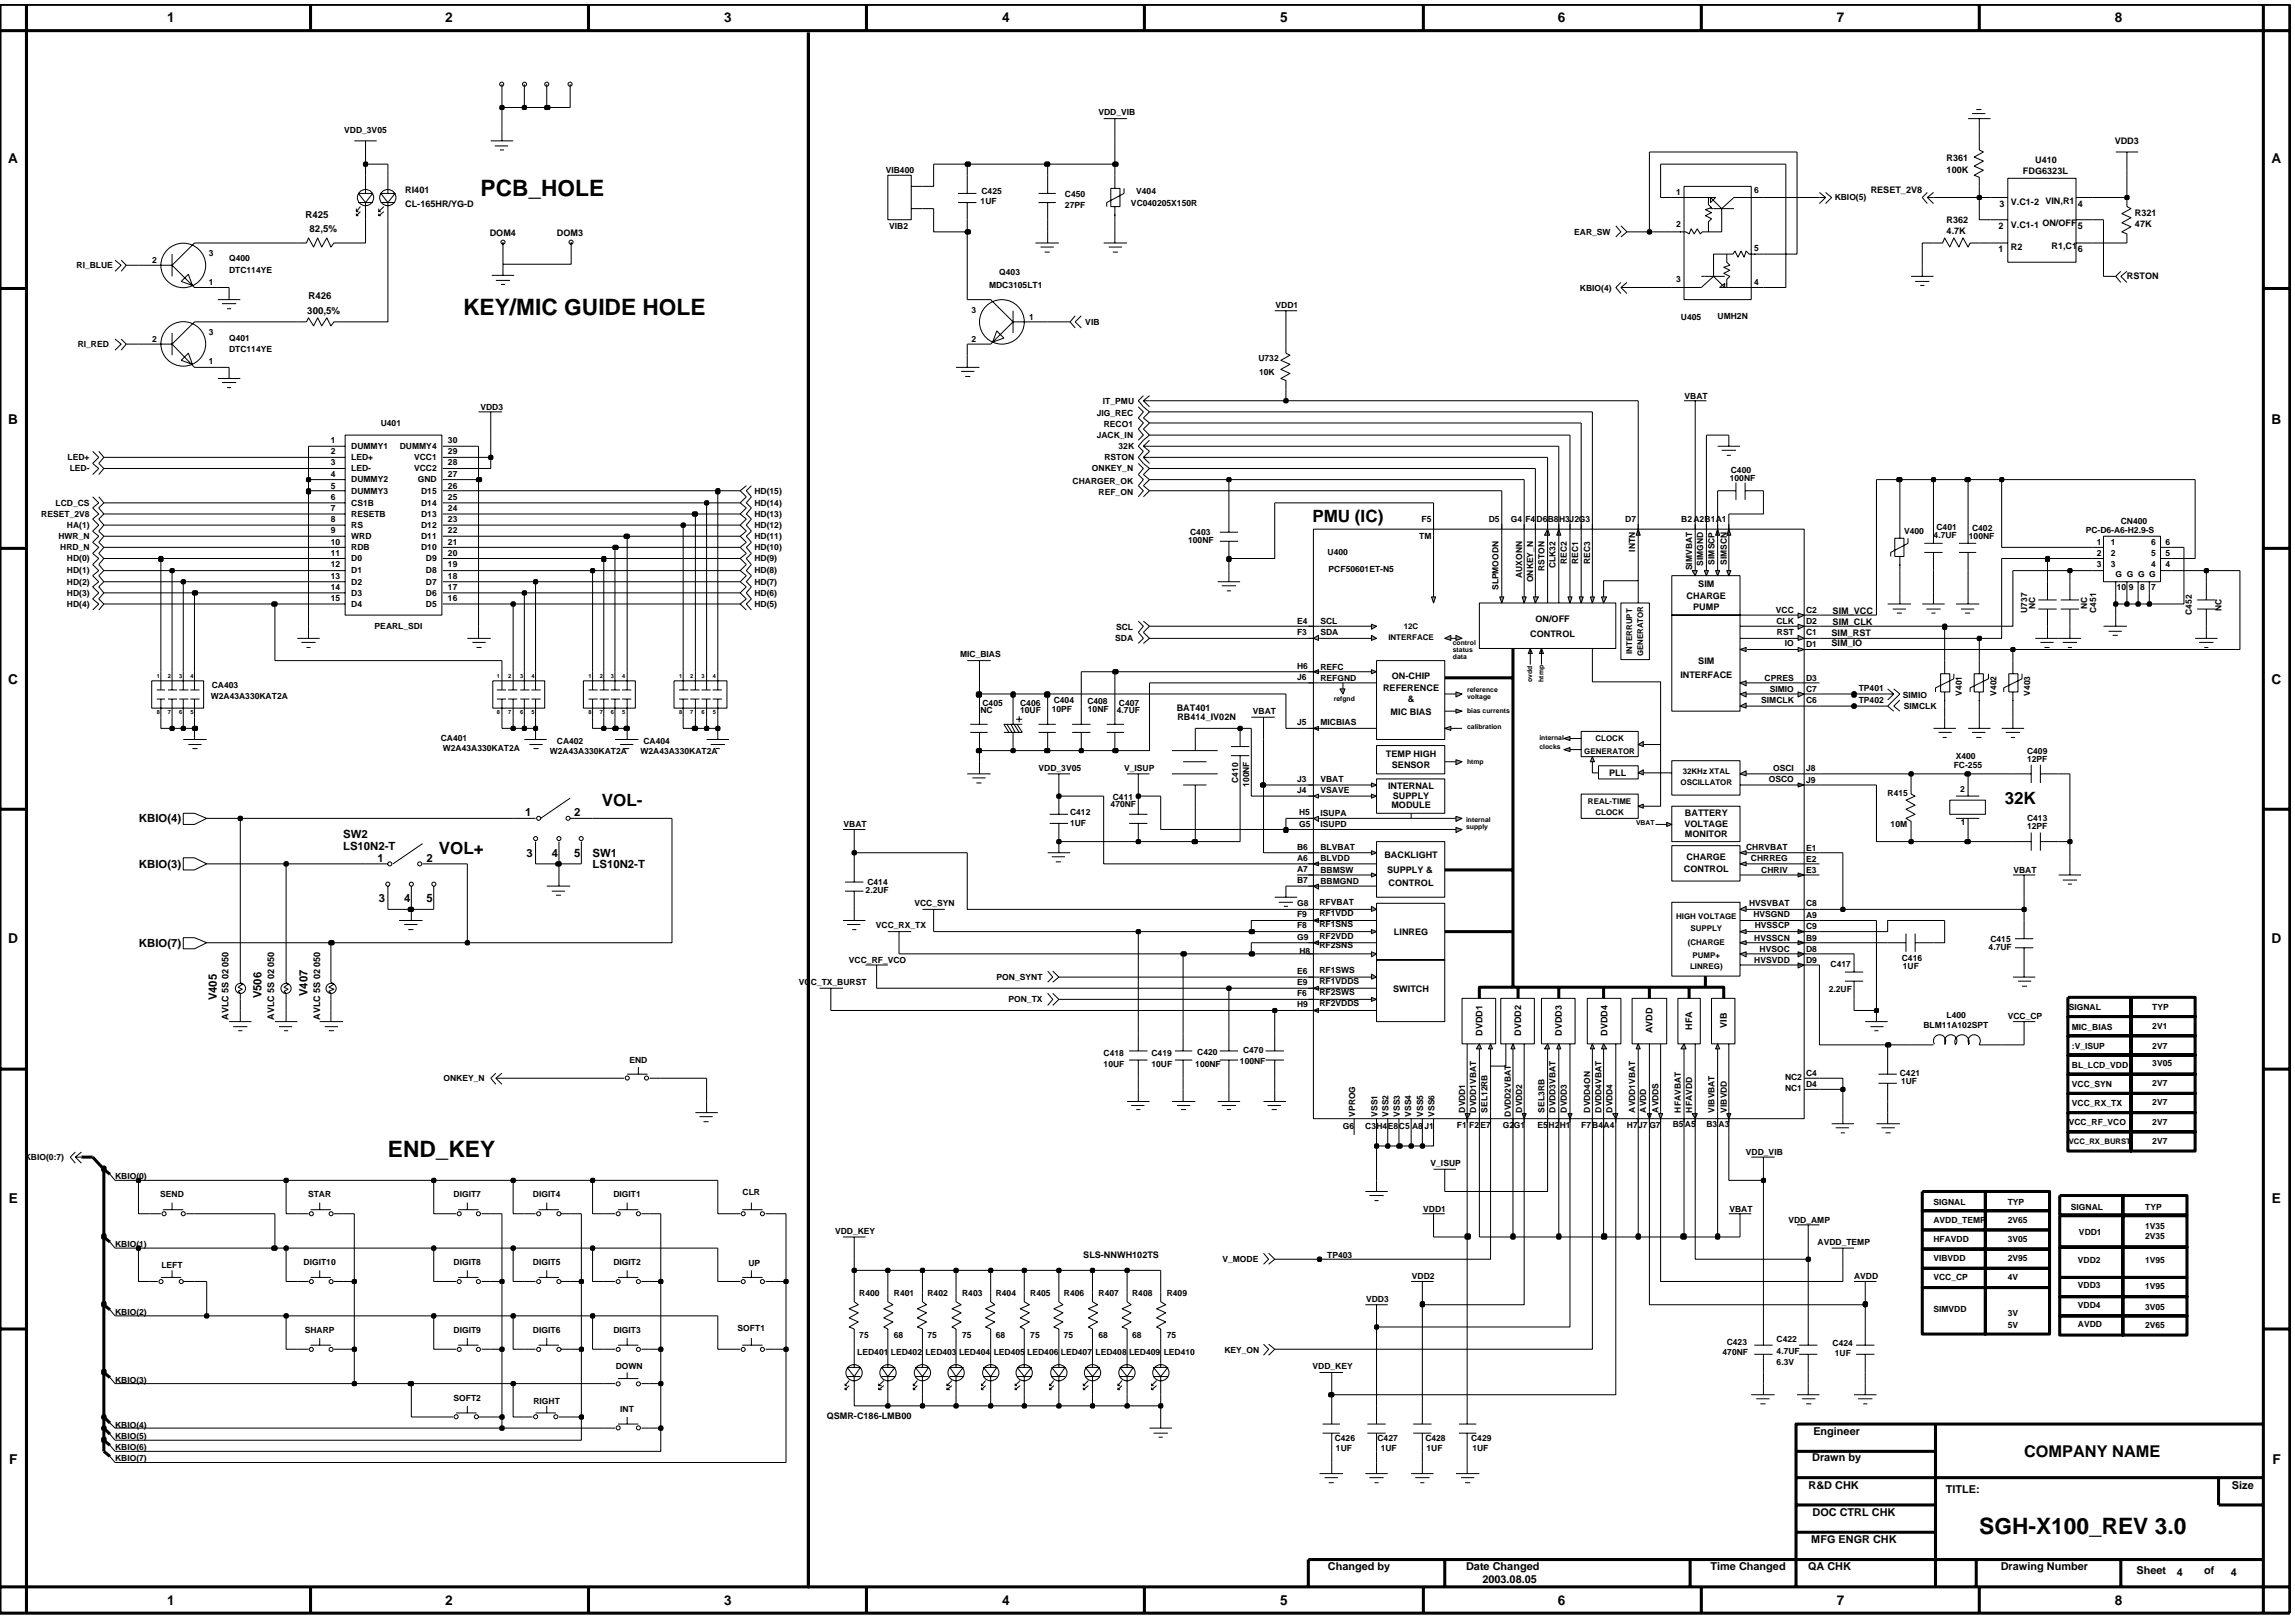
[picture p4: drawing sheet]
<svg xmlns="http://www.w3.org/2000/svg" width="192mm" height="135mm" viewBox="0 0 192 135" stroke-linecap="round" stroke-linejoin="round" font-family="sans-serif">
<defs><g id="words">
<g font-size="1.9">
<text x="40.2" y="16.4">PCB_HOLE</text>
<text x="38.7" y="26.3">KEY/MIC GUIDE HOLE</text>
<text x="32.4" y="96.7">END_KEY</text>
<text x="165.5" y="128.3">SGH-X100_REV 3.0</text>
</g>
<g font-size="1.4">
<text x="109.7" y="43.6">PMU (IC)</text>
<text x="36.7" y="71.4">VOL+</text>
<text x="50.3" y="67.4">VOL-</text>
<text x="167.6" y="67.2">32K</text>
<text x="169.3" y="121.8">COMPANY NAME</text>
</g>
<g font-size="1.1">
<text x="14" y="1.9">1</text>
<text x="37.2" y="1.9">2</text>
<text x="60.6" y="1.9">3</text>
<text x="83.8" y="1.9">4</text>
<text x="107" y="1.9">5</text>
<text x="130.3" y="1.9">6</text>
<text x="153.6" y="1.9">7</text>
<text x="176.9" y="1.9">8</text>
<text x=".7" y="13.6">A</text>
<text x="190" y="13.6">A</text>
<text x=".7" y="35.4">B</text>
<text x="190" y="35.4">B</text>
<text x=".7" y="57.2">C</text>
<text x="190" y="57.2">C</text>
<text x=".7" y="78.9">D</text>
<text x="190" y="78.9">D</text>
<text x=".7" y="100.6">E</text>
<text x="190" y="100.6">E</text>
<text x=".8" y="122.4">F</text>
<text x="190" y="122.4">F</text>
<text x="14" y="134.2">1</text>
<text x="37.2" y="134.2">2</text>
<text x="60.6" y="134.2">3</text>
<text x="83.8" y="134.2">4</text>
<text x="107" y="134.2">5</text>
<text x="130.3" y="134.2">6</text>
<text x="153.6" y="134.2">7</text>
<text x="176.9" y="134.2">8</text>
</g>
<g font-size="1">
<text x="18.1" y="83.6" transform="rotate(-90 18.1 83.6)">V405</text>
<text x="21.9" y="83.5" transform="rotate(-90 21.9 83.5)">V506</text>
<text x="25.7" y="83.3" transform="rotate(-90 25.7 83.3)">V407</text>
</g>
<g font-size=".9">
<text x="11.6" y="68.8">KBIO(4)</text>
<text x="28.7" y="71">LS10N2-T</text>
<text x="28.7" y="70.1">SW2</text>
<text x="43.9" y="68.2">1</text>
<text x="44" y="71.6">3</text>
<text x="46.1" y="71.6">4</text>
<text x="48" y="71.6">5</text>
<text x="48" y="68.2">2</text>
<text x="49.5" y="71.6">SW1</text>
<text x="11.6" y="72.6">KBIO(3)</text>
<text x="31.6" y="72.1">1</text>
<text x="31.7" y="75.4">3</text>
<text x="33.8" y="75.4">4</text>
<text x="35.7" y="75.4">5</text>
<text x="35.7" y="72.1">2</text>
<text x="49.5" y="72.6">LS10N2-T</text>
<text x="11.6" y="79.2">KBIO(7)</text>
<text x="151.6" y="120">Engineer</text>
<text x="151.2" y="124.5">R&amp;D CHK</text>
<text x="151.5" y="122.2">Drawn by</text>
<text x="162.7" y="124.8">TITLE:</text>
<text x="186.6" y="124.5">Size</text>
<text x="111" y="131.3">Changed by</text>
<text x="122.6" y="131.3">Date Changed</text>
<text x="143" y="131.3">Time Changed</text>
<text x="151.2" y="131.3">QA CHK</text>
<text x="151.5" y="129">MFG ENGR CHK</text>
<text x="151.6" y="126.7">DOC CTRL CHK</text>
<text x="167.3" y="131.3">Drawing Number</text>
<text x="178.7" y="131.6">Sheet</text>
<text x="182" y="131.7">4</text>
<text x="184.3" y="131.6">of</text>
<text x="186.5" y="131.7">4</text>
<text x="124" y="132.3">2003.08.05</text>
</g>
<g font-size=".8">
<text x="33.9" y="17.3">CL-165HR/YG-D</text>
<text x="33.9" y="16.1">RI401</text>
<text x="156.4" y="16.1">RESET_2V8</text>
<text x="162.8" y="13.5">R361</text>
<text x="162.8" y="14.5">100K</text>
<text x="167.2" y="17.3">3</text>
<text x="168.1" y="17.1">V.C1-2</text>
<text x="169.2" y="14.6">FDG6323L</text>
<text x="170.2" y="13.7">U410</text>
<text x="171" y="17">VIN,R1</text>
<text x="173.8" y="17.3">4</text>
<text x="176.8" y="12">VDD3</text>
<text x="25.5" y="18.2">R425</text>
<text x="25.9" y="19.4">82,5%</text>
<text x="41" y="19.7">DOM4</text>
<text x="46.6" y="19.7">DOM3</text>
<text x="162.8" y="18.6">R362</text>
<text x="162.8" y="19.5">4.7K</text>
<text x="167.1" y="21.1">1</text>
<text x="167.1" y="19.1">2</text>
<text x="168.1" y="20.9">R2</text>
<text x="168.1" y="19.1">V.C1-1 ON/OFF</text>
<text x="171.5" y="20.8">R1,C1</text>
<text x="173.8" y="19.1">5</text>
<text x="173.8" y="21.1">6</text>
<text x="177.8" y="23.4">RSTON</text>
<text x="178.5" y="19">47K</text>
<text x="178.5" y="18">R321</text>
<text x="25.7" y="26.2">300,5%</text>
<text x="25.8" y="25">R426</text>
<text x="128" y="53.3">CONTROL</text>
<text x="128.4" y="52">ON/OFF</text>
<text x="141" y="50.1">CHARGE</text>
<text x="141.6" y="51">PUMP</text>
<text x="142" y="49.1">SIM</text>
<text x="153.2" y="53.2">SIM_RST</text>
<text x="153.2" y="51.3">SIM_VCC</text>
<text x="153.2" y="52.3">SIM_CLK</text>
<text x="98.4" y="59.5">BAT401</text>
<text x="115.7" y="57.8">REFERENCE</text>
<text x="116.3" y="59.8">MIC BIAS</text>
<text x="116.4" y="56.7">ON-CHIP</text>
<text x="117.7" y="58.7">&amp;</text>
<text x="140.5" y="56.7">INTERFACE</text>
<text x="142" y="55.5">SIM</text>
<text x="153.2" y="54">SIM_IO</text>
<text x="98.5" y="60.2">RB414_IV02N</text>
<text x="115.9" y="63.3">TEMP HIGH</text>
<text x="116.1" y="66">INTERNAL</text>
<text x="116.4" y="64.2">SENSOR</text>
<text x="134.6" y="64.9">PLL</text>
<text x="115.8" y="71.7">BACKLIGHT</text>
<text x="116.4" y="67.6">MODULE</text>
<text x="116.5" y="66.8">SUPPLY</text>
<text x="140.9" y="69.2">VOLTAGE</text>
<text x="140.9" y="68.2">BATTERY</text>
<text x="140.9" y="70">MONITOR</text>
<text x="141" y="71.9">CHARGE</text>
<text x="116" y="73">SUPPLY &amp;</text>
<text x="116.1" y="74.1">CONTROL</text>
<text x="140.8" y="72.9">CONTROL</text>
<text x="116.5" y="83">SWITCH</text>
<text x="116.6" y="78.1">LINREG</text>
<text x="19.1" y="85.3" transform="rotate(-90 19.1 85.3)">AVLC 5S 02 050</text>
<text x="22.9" y="85.3" transform="rotate(-90 22.9 85.3)">AVLC 5S 02 050</text>
<text x="26.8" y="85.3" transform="rotate(-90 26.8 85.3)">AVLC 5S 02 050</text>
<text x="124" y="86.6" transform="rotate(-90 124 86.6)">DVDD1</text>
<text x="127.2" y="86.6" transform="rotate(-90 127.2 86.6)">DVDD2</text>
<text x="130.6" y="86.6" transform="rotate(-90 130.6 86.6)">DVDD3</text>
<text x="134.4" y="86.6" transform="rotate(-90 134.4 86.6)">DVDD4</text>
<text x="138.2" y="86.4" transform="rotate(-90 138.2 86.4)">AVDD</text>
<text x="141.5" y="86.1" transform="rotate(-90 141.5 86.1)">HFA</text>
<text x="144.4" y="86" transform="rotate(-90 144.4 86)">VIB</text>
<text x="90.6" y="105.2">SLS-NNWH102TS</text>
<text x="69.1" y="118.7">QSMR-C186-LMB00</text>
</g>
<g font-size=".7">
<text x="28.8" y="11.1">VDD_3V05</text>
<text x="91.9" y="9.6">VDD_VIB</text>
<text x="74.1" y="14.5">VIB400</text>
<text x="82" y="17.1">1UF</text>
<text x="82.1" y="16.2">C425</text>
<text x="89.1" y="17.4">27PF</text>
<text x="89.1" y="16.5">C450</text>
<text x="94.6" y="17.3">VC040205X150R</text>
<text x="95" y="16.2">V404</text>
<text x="140.2" y="16.3">1</text>
<text x="146.7" y="16.2">6</text>
<text x="153.4" y="16.8">KBIO(5)</text>
<text x="6.4" y="22.4">RI_BLUE</text>
<text x="12.7" y="22">2</text>
<text x="17.5" y="21.4">3</text>
<text x="17.5" y="23.9">1</text>
<text x="19.2" y="22.8">DTC114YE</text>
<text x="19.2" y="21.8">Q400</text>
<text x="74.4" y="19.1">VIB2</text>
<text x="83.6" y="23">Q403</text>
<text x="131.6" y="19.6">EAR_SW</text>
<text x="140.2" y="19">2</text>
<text x="140.2" y="23.6">3</text>
<text x="146.7" y="23.8">4</text>
<text x="146.7" y="21">5</text>
<text x="6.5" y="29">RI_RED</text>
<text x="12.7" y="28.6">2</text>
<text x="17.5" y="28">3</text>
<text x="19.2" y="28.5">Q401</text>
<text x="19.2" y="29.4">DTC114YE</text>
<text x="81.2" y="26.1">3</text>
<text x="81.2" y="28.6">2</text>
<text x="82.7" y="24.1">MDC3105LT1</text>
<text x="86.1" y="26.7">1</text>
<text x="90.8" y="27.2">VIB</text>
<text x="106.7" y="25.7">VDD1</text>
<text x="132.1" y="24.4">KBIO(4)</text>
<text x="140.6" y="26.7">U405</text>
<text x="143.6" y="26.6">UMH2N</text>
<text x="17.5" y="30.5">1</text>
<text x="31.8" y="35.6">U401</text>
<text x="40.2" y="34.3">VDD3</text>
<text x="91.7" y="34.8">JIG_REC</text>
<text x="92.2" y="33.7">IT_PMU</text>
<text x="92.3" y="35.7">RECO1</text>
<text x="105.2" y="30.2">U732</text>
<text x="105.3" y="31.4">10K</text>
<text x="140.9" y="33.3">VBAT</text>
<text x="5.7" y="38.5">LED+</text>
<text x="5.8" y="39.4">LED-</text>
<text x="27.7" y="41.8">6</text>
<text x="27.7" y="37">1</text>
<text x="27.7" y="39.9">4</text>
<text x="27.7" y="40.9">5</text>
<text x="27.7" y="38">2</text>
<text x="27.7" y="38.9">3</text>
<text x="29.4" y="37.6">DUMMY1</text>
<text x="29.4" y="40.3">DUMMY2</text>
<text x="29.4" y="41.3">DUMMY3</text>
<text x="29.4" y="39.4">LED-</text>
<text x="29.4" y="38.5">LED+</text>
<text x="33.4" y="37.6">DUMMY4</text>
<text x="34.6" y="38.5">VCC1</text>
<text x="34.6" y="39.4">VCC2</text>
<text x="34.9" y="40.3">GND</text>
<text x="35.2" y="41.3">D15</text>
<text x="37.5" y="37">30</text>
<text x="37.5" y="39.9">27</text>
<text x="37.5" y="38">29</text>
<text x="37.5" y="38.9">28</text>
<text x="37.5" y="41.8">25</text>
<text x="37.5" y="40.9">26</text>
<text x="63.1" y="41.3">HD(15)</text>
<text x="89.7" y="40.4">CHARGER_OK</text>
<text x="91.3" y="39.4">ONKEY_N</text>
<text x="91.7" y="36.6">JACK_IN</text>
<text x="91.9" y="41.4">REF_ON</text>
<text x="92.3" y="38.5">RSTON</text>
<text x="93.5" y="37.6">32K</text>
<text x="144.6" y="40.2">100NF</text>
<text x="144.7" y="39.6">C400</text>
<text x="3.5" y="43.2">RESET_2V8</text>
<text x="4.6" y="42.3">LCD_CS</text>
<text x="4.9" y="45.1">HWR_N</text>
<text x="5" y="46">HRD_N</text>
<text x="5.6" y="44.1">HA(1)</text>
<text x="5.6" y="46.9">HD(0)</text>
<text x="5.6" y="47.9">HD(1)</text>
<text x="27.7" y="46.5">11</text>
<text x="27.7" y="47.4">12</text>
<text x="27.7" y="45.6">10</text>
<text x="27.7" y="42.7">7</text>
<text x="27.7" y="43.6">8</text>
<text x="27.7" y="44.6">9</text>
<text x="29.4" y="42.3">CS1B</text>
<text x="29.4" y="46.9">D0</text>
<text x="29.4" y="47.9">D1</text>
<text x="29.4" y="46">RDB</text>
<text x="29.4" y="43.2">RESETB</text>
<text x="29.4" y="44.1">RS</text>
<text x="29.4" y="45.1">WRD</text>
<text x="35.2" y="46">D10</text>
<text x="35.2" y="45.1">D11</text>
<text x="35.2" y="44.1">D12</text>
<text x="35.2" y="43.2">D13</text>
<text x="35.2" y="42.3">D14</text>
<text x="35.6" y="47.9">D8</text>
<text x="35.6" y="46.9">D9</text>
<text x="37.5" y="45.6">21</text>
<text x="37.5" y="44.6">22</text>
<text x="37.5" y="43.6">23</text>
<text x="37.5" y="42.7">24</text>
<text x="37.5" y="47.4">19</text>
<text x="37.5" y="46.5">20</text>
<text x="63.1" y="42.3">HD(14)</text>
<text x="63.1" y="46.9">HD(9)</text>
<text x="63.1" y="47.9">HD(8)</text>
<text x="63.1" y="46">HD(10)</text>
<text x="63.1" y="45.1">HD(11)</text>
<text x="63.1" y="44.1">HD(12)</text>
<text x="63.1" y="43.2">HD(13)</text>
<text x="99.4" y="45.4">100NF</text>
<text x="99.5" y="44.7">C403</text>
<text x="111" y="46.4">U400</text>
<text x="111.1" y="47.9">PCF50601ET-N5</text>
<text x="118.7" y="45.1">TM</text>
<text x="118.9" y="43.6">F5</text>
<text x="124.5" y="43.6">D5</text>
<text x="126.3" y="43.6">G4 F4D6B8H3J2G3</text>
<text x="129.1" y="47.7" transform="rotate(-90 129.1 47.7)">RSTON</text>
<text x="130.1" y="47.5" transform="rotate(-90 130.1 47.5)">CLK32</text>
<text x="131" y="47.1" transform="rotate(-90 131 47.1)">REC2</text>
<text x="132" y="47.1" transform="rotate(-90 132 47.1)">REC1</text>
<text x="133" y="47.1" transform="rotate(-90 133 47.1)">REC3</text>
<text x="135.9" y="43.6">D7</text>
<text x="136.7" y="46.1" transform="rotate(-90 136.7 46.1)">INTN</text>
<text x="140.6" y="43.6">B2A2B1A1</text>
<text x="141.5" y="47.7" transform="rotate(-90 141.5 47.7)">SIMVBAT</text>
<text x="142.4" y="47.3" transform="rotate(-90 142.4 47.3)">SIMGND</text>
<text x="143.4" y="47.2" transform="rotate(-90 143.4 47.2)">SIMSCP</text>
<text x="144.4" y="47.2" transform="rotate(-90 144.4 47.2)">SIMSCN</text>
<text x="159.2" y="44.6">V400</text>
<text x="161.7" y="45">4.7UF</text>
<text x="161.9" y="44.3">C401</text>
<text x="164.6" y="45.1">100NF</text>
<text x="164.9" y="44.4">C402</text>
<text x="174.4" y="44.6">PC-D6-A6-H2.9-S</text>
<text x="175.3" y="45.6">1</text>
<text x="175.3" y="46.5">2</text>
<text x="175.3" y="47.4">3</text>
<text x="176.5" y="45.6">1</text>
<text x="176.5" y="46.5">2</text>
<text x="176.5" y="47.4">3</text>
<text x="177.3" y="43.8">CN400</text>
<text x="179.9" y="45.6">6</text>
<text x="179.9" y="47.4">4</text>
<text x="179.9" y="46.5">5</text>
<text x="181.1" y="45.6">6</text>
<text x="181.1" y="47.4">4</text>
<text x="181.1" y="46.5">5</text>
<text x="5.6" y="50.7">HD(4)</text>
<text x="5.6" y="48.9">HD(2)</text>
<text x="5.6" y="49.8">HD(3)</text>
<text x="27.7" y="48.4">13</text>
<text x="27.7" y="49.3">14</text>
<text x="27.7" y="50.2">15</text>
<text x="29.4" y="48.9">D2</text>
<text x="29.4" y="49.8">D3</text>
<text x="29.4" y="50.7">D4</text>
<text x="31.3" y="52.6">PEARL_SDI</text>
<text x="35.6" y="50.7">D5</text>
<text x="35.6" y="49.8">D6</text>
<text x="35.6" y="48.9">D7</text>
<text x="37.5" y="50.2">16</text>
<text x="37.5" y="49.3">17</text>
<text x="37.5" y="48.4">18</text>
<text x="63.1" y="48.9">HD(7)</text>
<text x="63.1" y="50.7">HD(5)</text>
<text x="63.1" y="49.8">HD(6)</text>
<text x="93.3" y="53.6">SDA</text>
<text x="93.3" y="52.7">SCL</text>
<text x="108.5" y="52.2">E4</text>
<text x="108.5" y="53.1">F3</text>
<text x="110.4" y="52.2">SCL</text>
<text x="110.4" y="53.1">SDA</text>
<text x="116.1" y="53.5">INTERFACE</text>
<text x="117.4" y="52.6">12C</text>
<text x="125.3" y="49.3" transform="rotate(-90 125.3 49.3)">SLPMOODN</text>
<text x="127.3" y="48.3" transform="rotate(-90 127.3 48.3)">AUXONN</text>
<text x="128.2" y="48.7" transform="rotate(-90 128.2 48.7)">ONKEY_N</text>
<text x="148.5" y="51.2">VCC</text>
<text x="148.5" y="52.2">CLK</text>
<text x="148.6" y="53.1">RST</text>
<text x="151" y="52.2">D2</text>
<text x="151" y="51.3">C2</text>
<text x="151" y="53.1">C1</text>
<text x="169.5" y="51.3" transform="rotate(-90 169.5 51.3)">U737</text>
<text x="170.2" y="50.9" transform="rotate(-90 170.2 50.9)">NC</text>
<text x="174.5" y="50.9" transform="rotate(-90 174.5 50.9)">NC</text>
<text x="175.3" y="51.3" transform="rotate(-90 175.3 51.3)">C451</text>
<text x="176.9" y="48.3">G G G G</text>
<text x="177" y="49.3">10</text>
<text x="178" y="49.3">9</text>
<text x="179" y="49.3">8</text>
<text x="179.9" y="49.3">7</text>
<text x="183.3" y="51.4" transform="rotate(-90 183.3 51.4)">C452</text>
<text x="185.8" y="51.1" transform="rotate(-90 185.8 51.1)">NC</text>
<text x="17.6" y="58.4">W2A43A330KAT2A</text>
<text x="17.7" y="57.5">CA403</text>
<text x="80.3" y="55">MIC_BIAS</text>
<text x="82" y="59.6">NC</text>
<text x="82.2" y="59">C405</text>
<text x="85.3" y="59">C406</text>
<text x="85.3" y="59.6">10UF</text>
<text x="87.9" y="59.5">10PF</text>
<text x="88.1" y="58.8">C404</text>
<text x="90.9" y="58.9">C408</text>
<text x="91" y="59.5">10NF</text>
<text x="93.4" y="59.6">4.7UF</text>
<text x="93.6" y="59">C407</text>
<text x="104.8" y="59.7">VBAT</text>
<text x="108.5" y="55.9">H6</text>
<text x="108.5" y="56.8">J6</text>
<text x="110.4" y="56">REFC</text>
<text x="110.4" y="56.9">REFGND</text>
<text x="136.5" y="54.7" transform="rotate(-90 136.5 54.7)">INTERRUPT</text>
<text x="137.4" y="54.9" transform="rotate(-90 137.4 54.9)">GENERATOR</text>
<text x="147.3" y="58.8">SIMCLK</text>
<text x="147.6" y="56.9">CPRES</text>
<text x="148" y="57.8">SIMIO</text>
<text x="149.3" y="54">IO</text>
<text x="151" y="58.8">C6</text>
<text x="151" y="57.8">C7</text>
<text x="151" y="56.9">D3</text>
<text x="151" y="54.1">D1</text>
<text x="155.4" y="58.8">TP402</text>
<text x="155.4" y="57.8">TP401</text>
<text x="159.1" y="58.4">SIMIO</text>
<text x="159.2" y="59.3">SIMCLK</text>
<text x="164" y="58.2" transform="rotate(-90 164 58.2)">V401</text>
<text x="166.9" y="58.2" transform="rotate(-90 166.9 58.2)">V402</text>
<text x="169.8" y="58.2" transform="rotate(-90 169.8 58.2)">V403</text>
<text x="36.9" y="62">CA401</text>
<text x="37" y="62.7">W2A43A330KAT2A</text>
<text x="46" y="63">W2A43A330KAT2A</text>
<text x="46.6" y="62.2">CA402</text>
<text x="53.6" y="63">W2A43A330KAT2A</text>
<text x="53.8" y="62.2">CA404</text>
<text x="86.8" y="64.4">VDD_3V05</text>
<text x="94" y="64.4">V_ISUP</text>
<text x="103.5" y="65.5" transform="rotate(-90 103.5 65.5)">C410</text>
<text x="104.5" y="65.8" transform="rotate(-90 104.5 65.8)">100NF</text>
<text x="108.5" y="65.4">J3</text>
<text x="108.5" y="60.6">J5</text>
<text x="110.4" y="65.4">VBAT</text>
<text x="110.4" y="60.6">MICBIAS</text>
<text x="132.5" y="63">GENERATOR</text>
<text x="133.4" y="62">CLOCK</text>
<text x="140.5" y="65.6">OSCILLATOR</text>
<text x="140.7" y="64.7">32KHz XTAL</text>
<text x="147.9" y="65.4">OSCO</text>
<text x="148.3" y="64.4">OSCI</text>
<text x="151" y="64.4">J8</text>
<text x="151" y="65.5">J9</text>
<text x="163.4" y="64.2">FC-255</text>
<text x="163.5" y="63.4">X400</text>
<text x="169.5" y="63.7">12PF</text>
<text x="169.5" y="63">C409</text>
<text x="70.5" y="69.2">VBAT</text>
<text x="89.5" y="68.2">C412</text>
<text x="89.5" y="69.1">1UF</text>
<text x="92.9" y="67.5">470NF</text>
<text x="93.1" y="66.9">C411</text>
<text x="108.5" y="71">B6</text>
<text x="108.5" y="72">A6</text>
<text x="108.5" y="66.3">J4</text>
<text x="108.6" y="68.2">H5</text>
<text x="108.6" y="69.2">G5</text>
<text x="110.4" y="68.2">ISUPA</text>
<text x="110.4" y="69.2">ISUPD</text>
<text x="110.4" y="71">BLVBAT</text>
<text x="110.4" y="72">BLVDD</text>
<text x="110.4" y="66.3">VSAVE</text>
<text x="132.8" y="67.2">REAL-TIME</text>
<text x="133.4" y="68.2">CLOCK</text>
<text x="146" y="71">CHRVBAT</text>
<text x="146.4" y="72">CHRREG</text>
<text x="151" y="71.1">E1</text>
<text x="157.8" y="66.6">R415</text>
<text x="158.1" y="69.2">10M</text>
<text x="163.9" y="66.2">2</text>
<text x="164" y="69">1</text>
<text x="169.5" y="69.3">12PF</text>
<text x="169.5" y="68.7">C413</text>
<text x="72.4" y="74.7">2.2UF</text>
<text x="72.5" y="74">C414</text>
<text x="73.2" y="77.6">VCC_RX_TX</text>
<text x="76.5" y="75.8">VCC_SYN</text>
<text x="108.5" y="75.8">G8</text>
<text x="108.5" y="77.6">F8</text>
<text x="108.5" y="76.7">F9</text>
<text x="108.5" y="73.8">B7</text>
<text x="108.5" y="72.9">A7</text>
<text x="110.3" y="75.7">RFVBAT</text>
<text x="110.3" y="77.5">RF1SNS</text>
<text x="110.3" y="76.6">RF1VDD</text>
<text x="110.4" y="73.9">BBMGND</text>
<text x="110.4" y="73">BBMSW</text>
<text x="140.2" y="76.9">HIGH VOLTAGE</text>
<text x="141.4" y="77.8">SUPPLY</text>
<text x="146.3" y="75.8">HVSVBAT</text>
<text x="146.6" y="76.7">HVSGND</text>
<text x="146.7" y="77.6">HVSSCP</text>
<text x="147.3" y="73">CHRIV</text>
<text x="151" y="77.7">C9</text>
<text x="151" y="75.8">C8</text>
<text x="151" y="76.8">A9</text>
<text x="151" y="73">E3</text>
<text x="151" y="72.1">E2</text>
<text x="168.4" y="73">VBAT</text>
<text x="66.8" y="82.4">VCC_TX_BURST</text>
<text x="71" y="80.5">VCC_RF_VCO</text>
<text x="83.3" y="81.9">PON_SYNT</text>
<text x="84.3" y="83.8">PON_TX</text>
<text x="108.5" y="83.3">F6</text>
<text x="108.5" y="78.6">G9</text>
<text x="108.5" y="81.4">E6</text>
<text x="108.5" y="82.4">E9</text>
<text x="108.7" y="79.7">H8</text>
<text x="110.3" y="79.2">RF2SNS</text>
<text x="110.3" y="83.2">RF2SWS</text>
<text x="110.3" y="78.5">RF2VDD</text>
<text x="110.3" y="81.3">RF1SWS</text>
<text x="110.3" y="82.3">RF1VDDS</text>
<text x="141.1" y="79">(CHARGE</text>
<text x="141.3" y="81">LINREG)</text>
<text x="141.5" y="80.1">PUMP+</text>
<text x="146.7" y="78.6">HVSSCN</text>
<text x="146.7" y="80.5">HVSVDD</text>
<text x="147.1" y="79.6">HVSOC</text>
<text x="151" y="79.6">D8</text>
<text x="151" y="78.6">B9</text>
<text x="151" y="80.5">D9</text>
<text x="152.9" y="82.9">2.2UF</text>
<text x="153.1" y="80.8">C417</text>
<text x="159" y="80.3">C416</text>
<text x="159.1" y="81">1UF</text>
<text x="166.3" y="79.4">4.7UF</text>
<text x="166.4" y="78.7">C415</text>
<text x="52.6" y="88.9">END</text>
<text x="92.3" y="89.2">10UF</text>
<text x="92.3" y="88.3">C418</text>
<text x="96.3" y="88.3">C419</text>
<text x="96.3" y="89.2">10UF</text>
<text x="99.9" y="89.2">100NF</text>
<text x="100.1" y="88.2">C420</text>
<text x="103.7" y="89">100NF</text>
<text x="103.9" y="88">C470</text>
<text x="108.5" y="84.2">H9</text>
<text x="110.3" y="84.1">RF2VDDS</text>
<text x="151" y="90">C4</text>
<text x="158.9" y="90">C421</text>
<text x="160.8" y="85.9">BLM11A102SPT</text>
<text x="162.8" y="85.2">L400</text>
<text x="167.9" y="85.2">VCC_CP</text>
<text x="173" y="84.5">SIGNAL</text>
<text x="173.3" y="89.3">BL_LCD_VDD</text>
<text x="173.3" y="87.7">:V_ISUP</text>
<text x="173.3" y="86.1">MIC_BIAS</text>
<text x="180" y="84.5">TYP</text>
<text x="180" y="86">2V1</text>
<text x="180" y="89.1">3V05</text>
<text x="180" y="87.7">2V7</text>
<text x="37.1" y="90.4">ONKEY_N</text>
<text x="112.3" y="94.4">G6</text>
<text x="113.3" y="93.4" transform="rotate(-90 113.3 93.4)">VPROG</text>
<text x="114.2" y="94.4">C3H4E8C5 A8J1</text>
<text x="115.2" y="93.4" transform="rotate(-90 115.2 93.4)">VSS1</text>
<text x="116.1" y="93.4" transform="rotate(-90 116.1 93.4)">VSS2</text>
<text x="117.1" y="93.4" transform="rotate(-90 117.1 93.4)">VSS3</text>
<text x="118" y="93.4" transform="rotate(-90 118 93.4)">VSS4</text>
<text x="119" y="93.4" transform="rotate(-90 119 93.4)">VSS5</text>
<text x="120" y="93.4" transform="rotate(-90 120 93.4)">VSS6</text>
<text x="121.8" y="94.3">F1 F2E7</text>
<text x="122.5" y="93" transform="rotate(-90 122.5 93)">DVDD1</text>
<text x="123.4" y="93" transform="rotate(-90 123.4 93)">DVDD1VBAT</text>
<text x="124.4" y="93" transform="rotate(-90 124.4 93)">SEL12RB</text>
<text x="125.7" y="94.3">G2</text>
<text x="126.3" y="93.4" transform="rotate(-90 126.3 93.4)">DVDD2VBAT</text>
<text x="126.6" y="94.3">G1</text>
<text x="127.3" y="93" transform="rotate(-90 127.3 93)">DVDD2</text>
<text x="128.6" y="94.3">E5H2H1</text>
<text x="129.1" y="93" transform="rotate(-90 129.1 93)">SEL3RB</text>
<text x="130.1" y="93" transform="rotate(-90 130.1 93)">DVDD3VBAT</text>
<text x="131" y="93" transform="rotate(-90 131 93)">DVDD3</text>
<text x="132.2" y="94.3">F7B4A4</text>
<text x="133" y="93" transform="rotate(-90 133 93)">DVDD4ON</text>
<text x="133.9" y="93" transform="rotate(-90 133.9 93)">DVDD4VBAT</text>
<text x="134.9" y="93" transform="rotate(-90 134.9 93)">DVDD4</text>
<text x="136" y="94.3">H7J7 G7</text>
<text x="136.7" y="93" transform="rotate(-90 136.7 93)">AVDD1VBAT</text>
<text x="137.7" y="93" transform="rotate(-90 137.7 93)">AVDD</text>
<text x="138.7" y="93" transform="rotate(-90 138.7 93)">AVDDS</text>
<text x="139.9" y="94.2">B5A5</text>
<text x="140.6" y="93" transform="rotate(-90 140.6 93)">HFAVBAT</text>
<text x="141.5" y="93" transform="rotate(-90 141.5 93)">HFAVDD</text>
<text x="142.7" y="94.2">B3A3</text>
<text x="143.4" y="93" transform="rotate(-90 143.4 93)">VIBVBAT</text>
<text x="144.4" y="93" transform="rotate(-90 144.4 93)">VIBVDD</text>
<text x="149.3" y="91.2">NC1</text>
<text x="149.3" y="90.3">NC2</text>
<text x="151" y="90.9">D4</text>
<text x="159" y="90.6">1UF</text>
<text x="173" y="94">VCC_RF_VCO</text>
<text x="173.3" y="92.5">VCC_RX_TX</text>
<text x="173.3" y="90.9">VCC_SYN</text>
<text x="180" y="95.6">2V7</text>
<text x="180" y="92.4">2V7</text>
<text x="180" y="90.8">2V7</text>
<text x="180" y="94">2V7</text>
<text x="2.1" y="97">KBIO(0:7)</text>
<text x="9.6" y="98.6">KBIO(0)</text>
<text x="13.4" y="100.1">SEND</text>
<text x="25.8" y="100.1">STAR</text>
<text x="37.9" y="100.1">DIGIT7</text>
<text x="44.6" y="100.1">DIGIT4</text>
<text x="51.3" y="100.1">DIGIT1</text>
<text x="62.1" y="100">CLR</text>
<text x="119" y="101.3">VDD1</text>
<text x="119.6" y="97.5">V_ISUP</text>
<text x="144.6" y="101.3">VBAT</text>
<text x="146" y="96.6">VDD_VIB</text>
<text x="161.7" y="100.7">SIGNAL</text>
<text x="167.9" y="100.7">TYP</text>
<text x="173.2" y="101.1">SIGNAL</text>
<text x="179.4" y="101.1">TYP</text>
<text x="9.6" y="104.3">KBIO(1)</text>
<text x="13.5" y="106">LEFT</text>
<text x="25.4" y="105.8">DIGIT10</text>
<text x="37.9" y="105.8">DIGIT8</text>
<text x="44.6" y="105.8">DIGIT5</text>
<text x="51.3" y="105.8">DIGIT2</text>
<text x="62.6" y="105.9">UP</text>
<text x="69.8" y="103.2">VDD_KEY</text>
<text x="102.2" y="105.5">V_MODE</text>
<text x="111" y="105.2">TP403</text>
<text x="118.1" y="107">VDD2</text>
<text x="149.5" y="102.2">VDD_AMP</text>
<text x="152" y="104.1">AVDD_TEMP</text>
<text x="155" y="107">AVDD</text>
<text x="161.7" y="105.4">VIBVDD</text>
<text x="161.7" y="107.1">VCC_CP</text>
<text x="161.7" y="102.2">AVDD_TEMP</text>
<text x="161.7" y="103.8">HFAVDD</text>
<text x="167.9" y="103.8">3V05</text>
<text x="167.9" y="105.4">2V95</text>
<text x="167.9" y="102.2">2V65</text>
<text x="167.9" y="107.1">4V</text>
<text x="173.8" y="105.6">VDD2</text>
<text x="173.8" y="107.7">VDD3</text>
<text x="173.8" y="103.2">VDD1</text>
<text x="179.4" y="103.6">2V35</text>
<text x="179.4" y="102.7">1V35</text>
<text x="179.4" y="105.6">1V95</text>
<text x="179.4" y="107.8">1V95</text>
<text x="9.6" y="109.9">KBIO(2)</text>
<text x="25.5" y="111.4">SHARP</text>
<text x="37.9" y="111.4">DIGIT9</text>
<text x="44.6" y="111.4">DIGIT6</text>
<text x="51.3" y="111.4">DIGIT3</text>
<text x="61.7" y="111.3">SOFT1</text>
<text x="71.7" y="113.3">LED401 LED402 LED403 LED404 LED405 LED406 LED407 LED408 LED409 LED410</text>
<text x="71.9" y="111.9">75</text>
<text x="71.9" y="108.3">R400</text>
<text x="74.7" y="108.3">R401</text>
<text x="74.7" y="111.9">68</text>
<text x="77.6" y="108.3">R402</text>
<text x="77.6" y="111.9">75</text>
<text x="80.5" y="111.9">75</text>
<text x="80.5" y="108.3">R403</text>
<text x="83.3" y="108.3">R404</text>
<text x="83.3" y="111.9">68</text>
<text x="86.2" y="111.9">75</text>
<text x="86.2" y="108.3">R405</text>
<text x="89" y="108.3">R406</text>
<text x="89" y="111.9">75</text>
<text x="91.9" y="108.3">R407</text>
<text x="91.9" y="111.9">68</text>
<text x="94.7" y="108.3">R408</text>
<text x="94.7" y="111.9">68</text>
<text x="97.6" y="111.9">75</text>
<text x="97.6" y="108.3">R409</text>
<text x="102.4" y="113.1">KEY_ON</text>
<text x="114.2" y="108.8">VDD3</text>
<text x="144" y="113.3">470NF</text>
<text x="144.4" y="112.5">C423</text>
<text x="148.6" y="112.2">C422</text>
<text x="148.6" y="113.2">4.7UF</text>
<text x="153.2" y="112.5">C424</text>
<text x="153.4" y="113.4">1UF</text>
<text x="161.7" y="109.7">SIMVDD</text>
<text x="167.9" y="110">3V</text>
<text x="167.9" y="111">5V</text>
<text x="173.8" y="110.9">AVDD</text>
<text x="173.8" y="109.3">VDD4</text>
<text x="179.4" y="111">2V65</text>
<text x="179.4" y="109.5">3V05</text>
<text x="9.6" y="119.4">KBIO(4)</text>
<text x="9.6" y="115.6">KBIO(3)</text>
<text x="37.9" y="117.1">SOFT2</text>
<text x="44.6" y="117.4">RIGHT</text>
<text x="51.5" y="114.5">DOWN</text>
<text x="51.9" y="118">INT</text>
<text x="109.8" y="114.5">VDD_KEY</text>
<text x="148.6" y="114.2">6.3V</text>
<text x="9.6" y="120.3">KBIO(5)</text>
<text x="9.6" y="122.2">KBIO(7)</text>
<text x="9.6" y="121.3">KBIO(6)</text>
<text x="111.6" y="120.5">C426</text>
<text x="111.7" y="121.3">1UF</text>
<text x="115.2" y="120.5">C427</text>
<text x="115.5" y="121.3">1UF</text>
<text x="119.2" y="120.5">C428</text>
<text x="119.3" y="121.3">1UF</text>
<text x="123" y="120.5">C429</text>
<text x="123.1" y="121.3">1UF</text>
</g>
<g font-size=".6">
<text x="121.5" y="54">control</text>
<text x="111.5" y="58.6">refgnd</text>
<text x="121.5" y="54.5">status</text>
<text x="121.5" y="55.1">data</text>
<text x="122.7" y="59.6">bias currents</text>
<text x="122.7" y="57.8">reference</text>
<text x="122.7" y="58.4">voltage</text>
<text x="128.1" y="57" transform="rotate(-90 128.1 57)">ovdd</text>
<text x="129.1" y="57" transform="rotate(-90 129.1 57)">htmp</text>
<text x="122.7" y="61">calibration</text>
<text x="122.7" y="63.8">htmp</text>
<text x="128.7" y="62.7">clocks</text>
<text x="128.7" y="61.9">internal</text>
<text x="122.6" y="68.8">internal</text>
<text x="122.6" y="69.3">supply</text>
<text x="136.8" y="69">VBAT</text>
<text x="173" y="95.6">VCC_RX_BURST</text>
</g>
<g font-size=".5">
<text x="13.1" y="59.7">8</text>
<text x="13.1" y="56.6">1</text>
<text x="14" y="56.6">2</text>
<text x="14" y="59.7">7</text>
<text x="15" y="56.6">3</text>
<text x="15" y="59.7">6</text>
<text x="15.9" y="56.6">4</text>
<text x="15.9" y="59.7">5</text>
<text x="41.5" y="56.6">1</text>
<text x="41.5" y="59.7">8</text>
<text x="42.5" y="56.6">2</text>
<text x="42.5" y="59.7">7</text>
<text x="43.5" y="56.6">3</text>
<text x="43.5" y="59.7">6</text>
<text x="44.4" y="56.6">4</text>
<text x="44.4" y="59.7">5</text>
<text x="49.2" y="56.6">1</text>
<text x="49.2" y="59.7">8</text>
<text x="50.1" y="56.6">2</text>
<text x="50.1" y="59.7">7</text>
<text x="51.1" y="56.6">3</text>
<text x="51.1" y="59.7">6</text>
<text x="52" y="56.6">4</text>
<text x="52" y="59.7">5</text>
<text x="56.8" y="56.6">1</text>
<text x="56.8" y="59.7">8</text>
<text x="57.7" y="56.6">2</text>
<text x="57.7" y="59.7">7</text>
<text x="58.7" y="56.6">3</text>
<text x="58.7" y="59.7">6</text>
<text x="59.6" y="56.6">4</text>
<text x="59.6" y="59.7">5</text>
</g>
</g></defs>
<g fill="none" stroke="#000" stroke-width=".08">
<path d="M29.6 11.8h1.9M29.8 17.9v.1h.2M29.8 17.7h.2M29.8 17.4v.3M30 16.2h1.2l-.6 .7zM30 16.9h1.2M30.1 17.7l-.3 .3M30.1 17.3l-.3 .4M30.6 11.8v1.9M30.6 14.7v1.5M30.6 16.9v1.5M31.7 17.7h.1"/>
<path d="M31.7 17.4v.3M31.7 17.9v.1M31.7 18h.1M31.8 16.2h1.2l-.6 .7zM31.8 16.9h1.2M32.1 17.3l-.4 .4M32.1 17.7l-.4 .3M32.4 14.7v1.5M32.4 16.9v1.5M41 11.8h1.9M41.4 12.2h1.1M41.8 12.5h.3"/>
<path d="M42 10.8v1M74.2 14.7h2v3.7h-2zM76.2 17.4h.9M76.2 15.6h.9M80.1 16.9h1.5M80.1 16.2h1.5M80.9 14.7v1.5M80.9 16.9v1.5M86.8 16.9h1.5M86.8 16.2h1.5M87.6 14.7v1.5M87.6 16.9v1.5"/>
<path d="M87.6 19.4v.9M92.3 9.9h1.9M92.9 15.8h.8v1.5h-.8zM93.2 9.9v1.9M93.2 14.7v1.1M93.2 17.3v1.1M93.2 19.4v.9M94 15.8v.4l-1.5 .7v.4M135.1 18.9l.4 .5-.4 .4M135.5 18.9l.6 .5-.6 .4M139.8 19.4h1.2l.2 .2 .2-.5 .3 .5 .2-.5 .3 .5 .2-.2h.5M139.8 16.5h3.2l1 .9"/>
<path d="M140.8 15.6h5.6v9.5h-5.6zM142.9 16.5v.6l.2 .3-.5 .1 .5 .3-.5 .2 .5 .3-.2 .2v.9M143 16.5h.5l-.5 .4zM144 17.4h1M144 17.4v2h-1.1M147.5 16.5h-2.5l-1 .9h-1M152.1 16.5h.6M152.1 16.1l.6 .4M152.7 16.1l.5 .4-.5 .5M152.7 16.5l-.6 .5M161.2 16.1l-.5 .4 .5 .5M161.2 16.5l.5 .5"/>
<path d="M161.2 16.5h.5M161.7 16.1l-.5 .4M164.6 9.9h1.8M164.9 9.5h1.1M165.3 9.2h.4M165.5 11.8v.7l.4 .2-.8 .4 .8 .4-.8 .4 .8 .3-.8 .5 .4 .1v.8M165.5 9.9v.9M166.4 16.5h1.5M166.4 18.4h1.5M167.9 14.9h5.7v7h-5.7zM173.6 16.5h1.4M173.6 18.4h1.4"/>
<path d="M176.9 12.7h1.9M177.9 16.5v.8l.3 .1-.8 .5 .8 .3-.8 .4 .8 .4-.8 .4 .5 .2v.7M177.9 12.7v2M7.7 37.7l.6 .5-.6 .5 .6 .5-.6 .5M8.3 37.7l.4 .5-.4 .5 .4 .5-.4 .5M9.6 28.3l.5 .5-.5 .5M9.6 21.8l.5 .4-.5 .5M10.1 28.3l.5 .5-.5 .5M10.1 21.8l.5 .4-.5 .5M11.6 28.8h2.8M11.6 22.2h2.8M14.4 28.8l1.9 1.9h1.9"/>
<path d="M14.4 22.2l1.9 1.8h1.9M14.4 21.2v1.9M14.4 27.8v1.9M15.2 30.1l.6-.6 .3 1zM15.2 23.5l.6-.6 .3 1zM18.2 26.9h-1.9l-1.9 1.9M18.2 25.1h1.9M18.2 20.3h-1.9l-1.9 1.9M18.2 31.6h1.9M18.6 25.4h1.2M18.6 32h1.2M19 25.8h.3"/>
<path d="M19 32.4h.3M19.2 24v1.1M19.2 30.7v.9M24.9 26.9h.7l.2-.3 .4 .6 .4-.6 .3 .6 .4-.6 .4 .6 .2-.3h.8M24.9 20.3h.7l.2-.4 .4 .8 .4-.8 .3 .8 .4-.8 .4 .8 .2-.4h.8M27.7 39.2h1.2M27.7 38.2h1.2M27.7 37.3h1.2M28.9 36.4h8.1v15h-8.1zM37 39.2h1.1M37 38.2h1.1M37 37.3h1.1"/>
<path d="M40 34.4h2M41 34.4v2M79.9 30.7h2M80.4 31.1h1.1M80.7 31.5h.4M80.9 29.7v1M80.9 25.1h1.9l1.9 1.8M83.4 27.7l.5 .6-.9 .3zM84.7 26.9l-1.9 1.9h-1.9M84.7 26.9h2.9M84.7 26v1.8M86.6 20.3h1.9"/>
<path d="M87 20.7h1.1M87.4 21.1h.4M89.9 26.4l-.4 .5 .4 .5M90.4 26.4l-.5 .5 .5 .5M92.3 20.3h1.9M92.7 20.7h1.1M93.1 21.1h.4M95.2 38.7l.4 .5-.4 .5 .4 .4-.4 .5 .4 .4-.4 .5M95.2 34l.4 .4-.4 .5 .4 .5-.4 .5 .4 .5-.4 .4M95.6 33.1l-.4 .4 .9 .9-.5 .5 .5 .5-.5 .5 .5 .5-.9 .9 .4 .4-.4 .5 .9 1-.5 .5 .5 .4-.5 .5 .5 .4-.5 .5M95.6 37.3l.5 .4-.5 .5 .5 .5M95.6 38.2h.5"/>
<path d="M95.6 37.3h.5M95.6 33.5l.5 .5M95.6 33.5h.5M96.1 36.8l-.5 .5M96.1 33.1l-.5 .4M106.6 26h1.9M107.5 28.8v.7l.4 .2-.8 .4 .8 .4-.8 .4 .8 .3-.8 .4 .4 .2v.8M107.5 26v1.8M135.5 24h.6M135.5 23.6l-.4 .4 .4 .5M135.5 24l.6 .5M136.1 23.6l-.6 .4"/>
<path d="M140.8 33.5h1.9M141.8 33.5v1.9M142.3 23.1h1.9M143.3 23.1l-1 .9h-2.5M143.6 37.3h1.9M143.8 24l.4-.3v.3zM144 37.6h1.2M144.4 21.2v.7l.3 .3-.6 .1 .6 .3-.6 .3 .6 .2-.3 .3v.6M144.4 38.1h.3M144.6 36.4v.9M146.7 21.2h.8M146.8 21.2h-.5l-.3-.2-.2 .5-.2-.5-.3 .5-.2-.5-.2 .2h-1.6v1.9l.9 .9h3.3"/>
<path d="M159.8 23.1h1.9M160.1 23.5h1.2M160.6 23.9h.3M160.7 22.2v.9M161.7 20.3h.7l.2-.4 .4 .8 .4-.8 .4 .8 .3-.8 .5 .8 .1-.4h.8M166.4 20.3h1.5M173.6 20.3h1.4M177.3 22.7l-.4 .4 .4 .5M177.9 22.7l-.6 .4 .6 .5M7.7 41.5l.6 .5-.6 .5 .6 .5-.6 .4 .6 .5-.6 .5 .6 .4-.6 .5 .6 .5-.6 .5 .6 .4-.6 .5 .6 .5-.6 .4 .6 .5-.6 .5 .6 .5-.6 .5 .6 .4-.6 .5M8.3 41.5l.4 .5-.4 .5 .4 .5-.4 .4 .4 .5-.4 .5 .4 .4-.4 .5 .4 .5-.4 .5 .4 .4-.4 .5 .4 .5-.4 .4 .4 .5-.4 .5 .4 .5-.4 .5 .4 .4-.4 .5M12.7 56.9h4.3v2.3h-4.3z"/>
<path d="M13.1 58.4h.7M13.1 57.7h.7M13.5 56.2v1.5M13.5 58.4v1.6M14 58.4h.8M14 57.7h.8M14.4 56.2v1.5M14.4 58.4v1.6M15 58.4h.8M15 57.7h.8M15.3 56.2v1.5M15.3 58.4v1.6"/>
<path d="M15.9 58.4h.8M15.9 57.7h.8M16.3 56.2v1.5M16.3 58.4v1.6M24.9 53.4h1.8M25.2 53.7h1.2M25.6 54.1h.4M25.8 52.4v1M27.7 50.5h1.2M27.7 49.6h1.2M27.7 48.6h1.2M27.7 47.7h1.2"/>
<path d="M27.7 46.7h1.2M27.7 45.8h1.2M27.7 44.8h1.2M27.7 43.9h1.2M27.7 43h1.2M27.7 42h1.2M27.7 41h1.2M27.7 40.1h1.2M37 50.5h1.1M37 49.6h1.1M37 48.6h1.1M37 47.7h1.1"/>
<path d="M37 46.7h1.1M37 45.8h1.1M37 44.8h1.1M37 43.9h1.1M37 43h1.1M37 42h1.1M37 41h1.1M37 40.1h1.1M39.1 53.4h1.9M39.5 53.7h1.1M39.8 54.1h.5M40 52.4v1"/>
<path d="M41.2 56.9h4.3v2.3h-4.3zM41.5 58.4h.8M41.5 57.7h.8M42 56.2v1.5M42 58.4v1.6M42.5 58.4h.8M42.5 57.7h.8M42.9 56.2v1.5M42.9 58.4v1.6M43.5 58.4h.8M43.5 57.7h.8M43.8 56.2v1.5"/>
<path d="M43.8 58.4v1.6M44.4 58.4h.8M44.4 57.7h.8M44.8 56.2v1.5M44.8 58.4v1.6M48.8 56.9h4.3v2.3h-4.3zM49.2 58.4h.8M49.2 57.7h.8M49.6 56.2v1.5M49.6 58.4v1.6M50.1 58.4h.8M50.1 57.7h.8"/>
<path d="M50.5 56.2v1.5M50.5 58.4v1.6M51.1 58.4h.7M51.1 57.7h.7M51.4 56.2v1.5M51.4 58.4v1.6M52 58.4h.8M52 57.7h.8M52.4 56.2v1.5M52.4 58.4v1.6M56.4 56.9h4.4v2.3h-4.4zM56.8 58.4h.8"/>
<path d="M56.8 57.7h.8M57.1 56.2v1.5M57.1 58.4v1.6M57.7 58.4h.8M57.7 57.7h.8M58.2 56.2v1.5M58.2 58.4v1.6M58.7 58.4h.7M58.7 57.7h.7M59.1 56.2v1.5M59.1 58.4v1.6M59.6 58.4h.8"/>
<path d="M59.6 57.7h.8M60 56.2v1.5M60 58.4v1.6M62.4 40.6l-.5 .4 .5 .5-.5 .5 .5 .5-.5 .5 .5 .4-.5 .5 .5 .5-.5 .4 .5 .5-.5 .5 .5 .5-.5 .4 .5 .5-.5 .5 .5 .4-.5 .5 .5 .5-.5 .5 .5 .5-.5 .4 .5 .5M62.8 40.6l-.4 .4 .4 .5-.4 .5 .4 .5-.4 .5 .4 .4-.4 .5 .4 .5-.4 .4 .4 .5-.4 .5 .4 .5-.4 .4 .4 .5-.4 .5 .4 .4-.4 .5 .4 .5-.4 .5 .4 .5-.4 .4 .4 .5M80.9 55.2h1.9M81.9 55.2v1.9M81.9 59v1.6M84.7 59v1.6M85.2 59.9v.5M87.6 59v1.6M90.4 59v1.6"/>
<path d="M93.2 59v1.6M95.2 51.9l.4 .5-.4 .5 .4 .5-.4 .4M95.6 51.9l.5 .5-.5 .5 .5 .5-.5 .4M101.8 48.6h1.9M102 44.5h1.5M102 45.3h1.5M102.2 49h1.2M102.6 49.4h.3M102.8 43v1.5M102.8 45.3v1.4M102.8 47.7v.9M104.6 60h2"/>
<path d="M105.7 60v1.8M108.5 53.4h1.3M108.5 52.4h1.3M108.5 57.1h1.3M108.5 56.2h1.3M109.8 44.2h41.1v49.3h-41.1zM119.9 43v1.2M125.6 43v1.2M127.5 43v1.2M128.4 43v1.2M129.4 43v1.2M130.3 43v1.2"/>
<path d="M131.3 43v1.2M132.2 43v1.2M133.2 43v1.2M137 43v1.2M141.8 43v1.2M142.7 43v1.2M143.6 41h1.6M143.6 43v1.2M144.6 43v1.2M145.2 40.4v1.4M145.9 41h1.6M145.9 40.4v1.4"/>
<path d="M150.9 53.4h1.2M150.9 52.4h1.2M150.9 59h1.2M150.9 58h1.2M150.9 57.1h1.2M150.9 54.3h1.2M150.9 51.4h1.2M157.8 50.5h2M157.8 58h.6M157.8 57.6l.6 .4M158.3 50.9h1.1M158.4 57.6l.5 .4-1.1 1 .6 .5"/>
<path d="M158.4 58l-.6 .5M158.4 45h.8v1.5h-.8zM158.6 51.3h.4M158.9 43.9v1.1M158.9 46.5v1.2M158.9 49.6v.9M158.9 58.5l-.5 .5 .5 .5M159.6 45v.4l-1.5 .8v.3M160.7 50.5h1.9M160.9 46.2h1.5M160.9 45.4h1.5M161.1 50.9h1.2"/>
<path d="M161.5 51.3h.3M161.7 43.9v1.5M161.7 46.2v1.5M161.7 49.6v.9M162.3 56.3h.7v1.6h-.7zM162.6 55.2v1.1M162.6 57.9v1.1M162.6 60v.9M163.4 56.3v.5l-1.6 .7v.4M163.6 50.5h1.9M163.8 46.2h1.5M163.8 45.4h1.5"/>
<path d="M164 50.9h1.1M164.3 51.3h.4M164.6 43.9v1.5M164.6 46.2v1.5M164.6 49.6v.9M165.1 56.3h.8v1.6h-.8zM165.5 55.2v1.1M165.5 57.9v1.1M165.5 60v.9M166.3 56.3v.5l-1.6 .7v.4M168 56.3h.7v1.6h-.7zM168.3 55.2v1.1"/>
<path d="M168.3 57.9v1.1M168.3 60v.9M169.1 56.3v.5l-1.5 .7v.4M170.2 53.4h3.8M170.4 50.9h1.6M170.4 50.2h1.6M170.6 53.7h1.1M171 54.1h.4M171.2 48.6v1.6M171.2 50.9v2.5M172.3 50.9h1.6M172.3 50.2h1.6"/>
<path d="M172.5 53.7h1.2M172.9 54.1h.4M173.1 48.6v1.6M173.1 50.9v2.5M175 47.7h.9M175 46.7h.9M175 45.8h.9M175.9 44.8h4.8v3.8h-4.8zM175.9 52.4h2M176.3 52.8h1.1M176.7 53.1h.4M176.9 48.6v1"/>
<path d="M176.9 51.4v1M177.9 48.6v1M178.8 48.6v1M179.7 48.6v1M180.7 47.7h.9M180.7 46.7h.9M180.7 45.8h.9M183.6 53.4h1.8M183.7 50.9h1.6M183.7 50.2h1.6M183.9 53.7h1.2M184.3 54.1h.4"/>
<path d="M184.5 48.6v1.6M184.5 50.9v2.5M15.3 78.4h1l1 .4-1 .5h-1zM15.3 71.7h1l1 .5-1 .5h-1zM15.3 68h1l1 .4-1 .5h-1zM15.3 61.8h2M15.8 62.3h1.1M16.1 62.6h.4M16.3 60.9v.9M30.6 72.2h1.8M32.4 74.1v1.9M33.4 77h1.9"/>
<path d="M33.8 77.3h1.1M34.1 77.7h.5M34.4 74.1v2.9M35.3 70.5l-2.4 1.7M35.3 72.2h1.9M36.3 74.1v1.9M42.9 68.4h1.9M43.8 61.8h1.9M44.3 62.3h1.1M44.6 62.6h.4M44.8 60.9v.9M44.8 70.4v1.8"/>
<path d="M45.7 74.1h2M46.1 74.5h1.2M46.5 74.8h.4M46.7 70.4v1.8M46.7 73.2v.9M47.7 68.4h1.9M47.7 66.7l-2.5 1.7M48.6 70.4v1.8M51.4 61.8h2M51.8 62.3h1.2M52.2 62.6h.4M52.4 60.9v.9"/>
<path d="M59.1 61.8h1.9M59.4 62.3h1.2M59.9 62.6h.3M60 60.9v.9M70.5 69.4h1.9M70.5 77h1.9M70.7 74.5h1.5M70.7 73.7h1.5M70.8 77.3h1.1M71.3 77.7h.3M71.4 69.4v1.9M71.4 72.2v1.5"/>
<path d="M71.4 74.5v2.5M74.2 77.9h2M75.2 77.9v1.9M77.1 76h1.9M78.1 76v1.9M80.9 64.7h1.9M81.1 60.6h1.5M81.1 61.2h1.5M81.3 65h1.1M81.6 65.5h.5M81.9 61.2v1.6M81.9 63.7v1"/>
<path d="M84.2 60.6l.4 .6M84.5 60.6l.4 .6M84.7 61.2v1.6M84.8 60.6l.4 .6M85 60.1h.5M85.1 60.6l.4 .6h-1.6M85.5 60.6h-1.6l.5 .6M86.8 60.6h1.5M86.8 61.2h1.5M87.6 64.7h1.9M87.6 71.3h1.9M87.6 61.2v1.6"/>
<path d="M87.8 68.8h1.5M87.8 68.1h1.5M87.9 71.6h1.2M88.3 72.1h.4M88.5 64.7v3.4M88.5 68.8v2.5M89.7 60.6h1.5M89.7 61.2h1.5M90.4 61.2v1.6M92.5 60.6h1.5M92.5 61.2h1.5M93.2 61.2v1.6"/>
<path d="M94.2 64.7h1.9M94.4 68.8h1.6M94.4 68.1h1.6M95.2 64.7v3.4M95.2 68.8v1.6M98 64.7h3.8M98 62.8h3.8M98.9 65.6h2M98.9 63.7h2M100 60.9v1.9M100 65.6v1.9M102.9 62.4h1.6"/>
<path d="M102.9 63.2h1.6M103.7 60.9v1.5M103.7 63.2v1.5M106.6 75h1.9M106.9 75.4h1.2M107.4 75.8h.3M107.5 74.1v.9M108.5 69.4h1.3M108.5 72.2h1.3M108.5 73.2h1.3M108.5 60.9h1.3M108.5 71.3h1.3"/>
<path d="M108.5 77.9h1.3M108.5 78.8h1.3M108.5 76h1.3M108.5 77h1.3M108.5 65.6h1.3M108.5 68.4h1.3M108.5 66.6h1.3M108.5 74.1h1.3M108.5 79.8h1.3M150.9 72.2h1.2M150.9 73.2h1.2M150.9 64.7h1.2"/>
<path d="M150.9 71.3h1.2M150.9 77.9h1.2M150.9 78.8h1.2M150.9 76h1.2M150.9 77h1.2M150.9 65.6h1.2M150.9 79.8h1.2M155 79.8v1.5M157.8 78.8h1.6M159.4 78.1v1.5M159.8 65.6v.8l.3 .2-.7 .3 .7 .4-.7 .4 .7 .4-.7 .3 .4 .3v.7M160.1 78.8h1.6"/>
<path d="M160.1 78.1v1.5M161.7 60.9h1.9M162.1 61.2h1.1M162.4 61.7h.4M163 66.9h3v1.2h-3zM163.6 68.4h1.9M163.6 66.6h1.9M164.6 64.7v1.9M164.6 68.4v2M164.6 60.9h1.8M164.9 61.2h1.1M165.3 61.7h.4"/>
<path d="M167.4 60.9h1.9M167.7 61.2h1.2M168.1 61.7h.4M168.3 73.2h1.9M168.3 64.7h1.6M168.3 70.4h1.6M168.5 79.2h1.5M168.5 78.5h1.5M169.3 73.2v1.8M169.3 77v1.5M169.3 79.2v2.5M169.9 63.9v1.6"/>
<path d="M169.9 69.6v1.5M170.6 64.7h1.6M170.6 63.9v1.6M170.6 69.6v1.5M170.6 70.4h1.6M172.2 73.2h1.8M172.5 73.6h1.2M172.9 73.9h.4M173.1 72.2v1M6.3 96.3l-.4 .4 .4 .6M6.3 96.7l.5 .6M6.3 96.7h.5"/>
<path d="M6.8 96.3l-.5 .4M9.2 98.2l.4 .5M19.2 85.4h1.8M19.5 85.8h1.2M19.9 86.2h.4M20.1 81.7v.4l.2 .2-.4 .2 .4 .2-.4 .2 .2 .1v.6M20.1 84.5v.9M23 85.4h1.9M23.3 85.8h1.1M23.8 86.2h.3M23.9 81.7v.4l.2 .2-.3 .2 .3 .2-.3 .2 .1 .1v.6M23.9 84.5v.9"/>
<path d="M26.7 85.4h2M27.2 85.8h1.1M27.5 86.2h.4M27.7 81.7v.4l.2 .2-.4 .2 .4 .2-.4 .2 .2 .1v.6M27.7 84.5v.9M41.5 89.7l-.5 .5 .5 .5M41.5 90.2l.5 .5M41.5 90.2h.5M42 89.7l-.5 .5M51.4 90.2h.8M52.4 89.8h1.7M53.4 89.2v.6"/>
<path d="M54.3 90.2h1M58.2 93h1.8M58.5 93.4h1.1M58.8 93.8h.5M59.1 92.1v.9M68.5 82.6h2M69.5 82.6v1.9M72.4 80.7h1.8M73.3 80.7v1.9M87.6 83l.4 .6-.4 .5M87.6 81.2l.4 .5-.4 .4M88 81.2l.5 .5-.5 .4"/>
<path d="M88 83l.5 .6-.5 .5M94.2 92.1h1.9M94.4 88.6h1.6M94.4 87.9h1.6M94.6 92.4h1.1M95 92.8h.4M95.2 86.4v1.5M95.2 88.6v1.6M95.2 91.1v1M98 92.1h2M98.3 88.6h1.4M98.3 87.9h1.4"/>
<path d="M98.4 92.4h1.1M98.8 92.8h.4M98.9 86.4v1.5M98.9 88.6v1.6M98.9 91.1v1M101.8 92.1h1.9M102 88.6h1.5M102 87.9h1.5M102.2 92.4h1.2M102.6 92.8h.3M102.8 86.4v1.5M102.8 88.6v1.6"/>
<path d="M102.8 91.1v1M105.7 92.1h1.8M105.8 88.6h1.6M105.8 87.9h1.6M106 92.4h1.1M106.3 92.8h.5M106.6 86.4v1.5M106.6 88.6v1.6M106.6 91.1v1M108.5 82.6h1.3M108.5 81.7h1.3M108.5 84.5h1.3"/>
<path d="M108.5 83.6h1.3M113.2 93.5v1.4M114.2 99.6h1.8M114.5 100h1.2M115.1 93.5v1.4M115.1 98.7v.9M116 93.5v1.4M117 93.5v1.4M118 93.5v1.4M118.9 93.5v1.4M119.9 93.5v1.4M119.9 97.8h1.8"/>
<path d="M120.8 97.8v1.8M122.7 93.5v1.4M123.7 93.5v1.4M124.6 93.5v1.4M126.5 93.5v1.4M127.5 93.5v1.4M129.4 93.5v1.4M130.3 93.5v1.4M131.3 93.5v1.4M133.2 93.5v1.4M134.1 93.5v1.4M135.1 93.5v1.4"/>
<path d="M137 93.5v1.4M137.9 93.5v1.4M138.9 93.5v1.4M140.8 93.5v1.4M141.8 93.5v1.4M143.6 93.5v1.4M144.6 93.5v1.4M146.4 96.7h2M147.5 96.7v2M150.9 90.2h1.2M150.9 80.7h1.2M150.9 91.1h1.2"/>
<path d="M153.2 94h1.8M153.5 94.3h1.1M153.9 94.7h.4M154.1 93v1M154.3 82h1.5M154.3 81.3h1.5M155 82v1.6M156 85.4h1.8M156.4 85.8h1.1M156.7 86.2h.4M156.9 94h2M156.9 84.5v.9"/>
<path d="M157.1 90.6h1.5M157.1 89.8h1.5M157.3 94.3h1.1M157.7 94.7h.4M157.8 88.3v1.5M157.8 90.6v1.5M157.8 93v1M159.8 87.4h1.9M161.8 87.3a.51 .51 0 0 1 .4-.8 .51 .51 0 0 1 .4 .8M162.7 87.3a.51 .51 0 0 1 .4-.8 .51 .51 0 0 1 .4 .8M164.6 87.4a.59 .59 0 0 0-.5-.9 .59 .59 0 0 0-.6 .9M164.7 87.3a.51 .51 0 0 1 .4-.8 .51 .51 0 0 1 .4 .8"/>
<path d="M165.5 87.4h1.9M168.3 85.4h1.9M168.3 81.7h1.9M168.7 82h1.2M169.1 82.5h.4M169.3 85.4v2M9.2 103.8l.4 .6M9.2 109.5l.4 .5M9.2 119.9l.4 .5M9.2 115.2l.4 .5M9.2 119l.4 .4M12.5 107.1h.7"/>
<path d="M12.5 101.5h1M13.5 106.8h1.7M13.6 101.1h1.7M14.4 100.6v.5M14.4 106.2v.6M15.3 107.1h1M15.6 101.5h.7M24.9 107.1h.9M24.9 101.5h.9M24.9 112.8h.9M26 106.8h1.7M26 112.5h1.7"/>
<path d="M26 101.1h1.7M26.7 100.6v.5M26.7 106.2v.6M26.7 111.9v.6M27.9 107.1h.8M27.9 101.5h.8M27.9 112.8h.8M37.2 107.1h.9M37.2 101.5h.9M37.2 112.8h.9M37.2 118.5h.7M38.1 118.1h1.7"/>
<path d="M38.3 106.8h1.7M38.3 112.5h1.7M38.3 101.1h1.7M39.1 100.6v.5M39.1 106.2v.6M39.1 111.9v.6M39.1 117.5v.6M40 118.5h1M40.3 107.1h.7M40.3 101.5h.7M40.3 112.8h.7M43.8 107.1h1"/>
<path d="M43.8 101.5h1M43.8 112.8h1M43.8 118.5h.7M44.8 118.1h1.7M45 106.8h1.7M45 112.5h1.7M45 101.1h1.7M45.7 100.6v.5M45.7 106.2v.6M45.7 111.9v.6M45.7 117.5v.6M46.7 118.5h1"/>
<path d="M46.9 107.1h.8M46.9 101.5h.8M46.9 112.8h.8M50.5 107.1h.9M50.5 101.5h.9M50.5 112.8h.9M50.5 119.4h.9M50.5 115.7h.9M51.7 106.8h1.7M51.7 112.5h1.7M51.7 119.1h1.7M51.7 101.1h1.7"/>
<path d="M51.7 115.3h1.7M52.4 100.6v.5M52.4 106.2v.6M52.4 111.9v.6M52.4 114.8v.5M52.4 118.5v.6M53.6 107.1h.7M53.6 101.5h.7M53.6 112.8h.7M53.6 119.4h.7M53.6 115.7h.7M55.3 119.4v1.9h-45.7l-.4-.5"/>
<path d="M61 107.1h.9M61 101.5h.9M61 112.8h.9M62.1 106.8h1.7M62.1 112.5h1.7M62.1 101.1h1.7M62.8 100.6v.5M62.8 106.2v.6M62.8 111.9v.6M64 107.1h.8M64 101.5h.8M64 112.8h.8"/>
<path d="M65.7 112.8v9.5h-56.1l-.4-.5M70.5 103.4h1.9M70.7 116v.2h.1M70.7 115.9h.1M70.7 115.7v.2M70.8 114.3h1.1l-.5 .8zM70.8 115.1h1.1M71 115.9l-.3 .3M71 115.4l-.3 .5M71.4 108.1v.7l.4 .3-.8 .3 .8 .4-.8 .4 .8 .3-.8 .4 .4 .2v.8M71.4 103.4v1.9M71.4 112.8v1.5"/>
<path d="M71.4 115.1v1.5M73.5 116v.2h.2M73.5 115.9h.2M73.5 115.7v.2M73.7 114.3h1.1l-.6 .8zM73.7 115.1h1.1M73.9 115.9l-.4 .3M73.9 115.4l-.4 .5M74.2 108.1v.7l.5 .3-.8 .3 .8 .4-.8 .4 .8 .3-.8 .4 .3 .2v.8M74.2 112.8v1.5M74.2 115.1v1.5M76.4 116v.2h.1"/>
<path d="M76.4 115.9h.1M76.4 115.7v.2M76.5 114.3h1.1l-.5 .8zM76.5 115.1h1.1M76.7 115.9l-.3 .3M76.7 115.4l-.3 .5M77.1 108.1v.7l.4 .3-.8 .3 .8 .4-.8 .4 .8 .3-.8 .4 .4 .2v.8M77.1 112.8v1.5M77.1 115.1v1.5M79.2 116v.2h.2M79.2 115.9h.2M79.2 115.7v.2"/>
<path d="M79.4 114.3h1.1l-.6 .8zM79.4 115.1h1.1M79.6 115.9l-.4 .3M79.6 115.4l-.4 .5M79.9 108.1v.7l.5 .3-.8 .3 .8 .4-.8 .4 .8 .3-.8 .4 .3 .2v.8M79.9 112.8v1.5M79.9 115.1v1.5M82.1 116v.2h.1M82.1 115.9h.1M82.1 115.7v.2M82.2 114.3h1.2l-.6 .8zM82.2 115.1h1.2"/>
<path d="M82.4 115.9l-.3 .3M82.4 115.4l-.3 .5M82.8 108.1v.7l.4 .3-.8 .3 .8 .4-.8 .4 .8 .3-.8 .4 .4 .2v.8M82.8 112.8v1.5M82.8 115.1v1.5M84.9 116v.2h.2M84.9 115.9h.2M84.9 115.7v.2M85.1 114.3h1.1l-.6 .8zM85.1 115.1h1.1M85.3 115.9l-.4 .3M85.3 115.4l-.4 .5"/>
<path d="M85.6 108.1v.7l.5 .3-.8 .3 .8 .4-.8 .4 .8 .3-.8 .4 .3 .2v.8M85.6 112.8v1.5M85.6 115.1v1.5M87.8 116v.2h.1M87.8 115.9h.1M87.8 115.7v.2M87.9 114.3h1.2l-.6 .8zM87.9 115.1h1.2M88.1 115.9l-.3 .3M88.1 115.4l-.3 .5M88.5 108.1v.7l.4 .3-.8 .3 .8 .4-.8 .4 .8 .3-.8 .4 .4 .2v.8M88.5 112.8v1.5"/>
<path d="M88.5 115.1v1.5M90.6 116v.2h.2M90.6 115.9h.2M90.6 115.7v.2M90.8 114.3h1.2l-.6 .8zM90.8 115.1h1.2M91 115.9l-.4 .3M91 115.4l-.4 .5M91.4 108.1v.7l.4 .3-.8 .3 .8 .4-.8 .4 .8 .3-.8 .4 .4 .2v.8M91.4 112.8v1.5M91.4 115.1v1.5M93.5 116v.2h.2"/>
<path d="M93.5 115.9h.2M93.5 115.7v.2M93.7 114.3h1.1l-.6 .8zM93.7 115.1h1.1M93.8 115.9l-.3 .3M93.8 115.4l-.3 .5M94.2 108.1v.7l.4 .3-.8 .3 .8 .4-.8 .4 .8 .3-.8 .4 .4 .2v.8M94.2 112.8v1.5M94.2 115.1v1.5M96.1 119.4h1.9M96.3 116v.2h.2M96.3 115.9h.2"/>
<path d="M96.3 115.7v.2M96.5 114.3h1.2l-.6 .8zM96.5 115.1h1.2M96.5 119.8h1.2M96.7 115.9l-.4 .3M96.7 115.4l-.4 .5M97.1 108.1v.7l.4 .3-.8 .3 .8 .4-.8 .4 .8 .3-.8 .4 .4 .2v.8M97.1 112.8v1.5M97.1 115.1v1.5M97.1 118.5v.9M105.7 104.8l.4 .5-.4 .4M105.7 112.4l.4 .4-.4 .5"/>
<path d="M106.1 104.8l.5 .5-.5 .4M106.1 112.4l.5 .4-.5 .5M110.3 114.8h2M110.6 119.8h1.4M110.6 119.1h1.4M111.4 114.8v1.8M111.4 117.5v1.6M111.4 119.8v3.4M114.2 109.1h1.8M114.3 119.8h1.6M114.3 119.1h1.6M114.9 100.4h.4"/>
<path d="M115.1 109.1v1.8M115.1 117.5v1.6M115.1 119.8v3.4M118 107.1h1.9M118.2 119.8h1.5M118.2 119.1h1.5M118.9 107.1v2M118.9 117.5v1.6M118.9 119.8v3.4M118.9 101.5h1.9M119.9 101.5v1.9M122 119.8h1.5"/>
<path d="M122 119.1h1.5M122.7 117.5v1.6M122.7 119.8v3.4M144.6 101.5h1.8M145.5 101.5v1.9M146.4 116.6h2M146.7 113.2h1.5M146.7 112.5h1.5M146.9 117h1.1M147.2 117.4h.4M147.5 110.9v1.6M147.5 113.2v1.6"/>
<path d="M147.5 115.7v.9M150.3 116.6h1.8M150.3 102.4h1.8M150.4 113.2h1.6M150.4 112.5h1.6M150.7 117h1.1M151 117.4h.5M151.2 102.4v2M151.2 110.9v1.6M151.2 113.2v1.6M151.2 115.7v.9M153.2 104.4h1.8"/>
<path d="M154.1 104.4v1.8M155 107.1h1.9M155 116.6h1.9M155.2 113.2h1.5M155.2 112.5h1.5M155.4 117h1.2M155.8 117.4h.3M156 107.1v2M156 110.9v1.6M156 113.2v1.6M156 115.7v.9M96.9 120.2h.3"/>
<path d="M110.3 123.2h2M110.8 123.5h1.1M111.1 124h.4M114.2 123.2h1.8M114.5 123.5h1.2M114.9 124h.4M118 123.2h1.9M118.3 123.5h1.2M118.8 124h.3M121.7 123.2h2M122.2 123.5h1.1M122.5 124h.4"/>
<circle cx="30.6" cy="16.5" r=".68"/>
<circle cx="32.4" cy="16.5" r=".68"/>
<circle cx="42" cy="7" r=".17"/>
<circle cx="43.9" cy="7" r=".17"/>
<circle cx="45.7" cy="7" r=".17"/>
<circle cx="47.7" cy="7" r=".17"/>
<circle cx="15.3" cy="28.8" r="1.87"/>
<circle cx="15.3" cy="22.2" r="1.87"/>
<circle cx="83.8" cy="26.9" r="1.87"/>
<circle cx="155" cy="59" r=".17"/>
<circle cx="155" cy="58" r=".17"/>
<circle cx="32.4" cy="73.9" r=".17"/>
<circle cx="32.6" cy="72.2" r=".17"/>
<circle cx="34.4" cy="73.9" r=".17"/>
<circle cx="35.1" cy="72.2" r=".17"/>
<circle cx="36.3" cy="73.9" r=".17"/>
<circle cx="44.8" cy="70.1" r=".17"/>
<circle cx="45" cy="68.4" r=".17"/>
<circle cx="46.7" cy="70.1" r=".17"/>
<circle cx="47.5" cy="68.4" r=".17"/>
<circle cx="48.6" cy="70.1" r=".17"/>
<circle cx="20.1" cy="82.6" r=".42"/>
<circle cx="23.9" cy="82.6" r=".42"/>
<circle cx="27.7" cy="82.6" r=".42"/>
<circle cx="52.5" cy="90.1" r=".17"/>
<circle cx="54.1" cy="90.1" r=".17"/>
<circle cx="13.5" cy="107.2" r=".17"/>
<circle cx="13.7" cy="101.5" r=".17"/>
<circle cx="15.2" cy="107.2" r=".17"/>
<circle cx="15.3" cy="101.5" r=".17"/>
<circle cx="26" cy="112.8" r=".17"/>
<circle cx="26" cy="107.2" r=".17"/>
<circle cx="26" cy="101.5" r=".17"/>
<circle cx="27.7" cy="112.8" r=".17"/>
<circle cx="27.7" cy="107.2" r=".17"/>
<circle cx="27.7" cy="101.5" r=".17"/>
<circle cx="38.1" cy="118.5" r=".17"/>
<circle cx="38.4" cy="112.8" r=".17"/>
<circle cx="38.4" cy="107.2" r=".17"/>
<circle cx="38.4" cy="101.5" r=".17"/>
<circle cx="39.8" cy="118.5" r=".17"/>
<circle cx="40" cy="112.8" r=".17"/>
<circle cx="40" cy="107.2" r=".17"/>
<circle cx="40" cy="101.5" r=".17"/>
<circle cx="44.8" cy="118.5" r=".17"/>
<circle cx="45" cy="112.8" r=".17"/>
<circle cx="45" cy="107.2" r=".17"/>
<circle cx="45" cy="101.5" r=".17"/>
<circle cx="46.5" cy="118.5" r=".17"/>
<circle cx="46.7" cy="112.8" r=".17"/>
<circle cx="46.7" cy="107.2" r=".17"/>
<circle cx="46.7" cy="101.5" r=".17"/>
<circle cx="51.7" cy="112.8" r=".17"/>
<circle cx="51.7" cy="119.4" r=".17"/>
<circle cx="51.7" cy="107.2" r=".17"/>
<circle cx="51.7" cy="115.7" r=".17"/>
<circle cx="51.7" cy="101.5" r=".17"/>
<circle cx="53.4" cy="112.8" r=".17"/>
<circle cx="53.4" cy="107.2" r=".17"/>
<circle cx="53.4" cy="119.4" r=".17"/>
<circle cx="53.4" cy="115.7" r=".17"/>
<circle cx="53.4" cy="101.5" r=".17"/>
<circle cx="62.1" cy="112.8" r=".17"/>
<circle cx="62.1" cy="107.2" r=".17"/>
<circle cx="62.1" cy="101.5" r=".17"/>
<circle cx="63.8" cy="112.8" r=".17"/>
<circle cx="63.8" cy="107.2" r=".17"/>
<circle cx="63.8" cy="101.5" r=".17"/>
<circle cx="71.4" cy="114.8" r=".68"/>
<circle cx="74.3" cy="114.8" r=".68"/>
<circle cx="77.1" cy="114.8" r=".68"/>
<circle cx="80" cy="114.8" r=".68"/>
<circle cx="82.9" cy="114.8" r=".68"/>
<circle cx="85.6" cy="114.8" r=".68"/>
<circle cx="88.5" cy="114.8" r=".68"/>
<circle cx="91.4" cy="114.8" r=".68"/>
<circle cx="94.2" cy="114.8" r=".68"/>
<circle cx="97.1" cy="114.8" r=".68"/>
<circle cx="110.3" cy="105.3" r=".17"/>
</g>
<path d="M8.7 97.8l.5 .4M8.7 103.4l.5 .4M8.7 109.1l.5 .4M8.7 119.4l.5 .5M8.7 114.8l.5 .4M8.7 118.5l.5 .5M9.2 120.8l-.5-.4v.9l.5 .5" fill="none" stroke="#000" stroke-width=".25"/>
<path d="M8.6 120.2h.2v.3h-.2z" fill-rule="evenodd" fill="#c2c2c2" stroke="#000" stroke-width=".25"/>
<path d="M8.7 119.4v1M8.6 120.2h.2v.3h-.2z" fill="none" stroke="#000" stroke-width=".25"/>
<path d="M48.6 118.5v1.9h-39" fill="none" stroke="#000" stroke-width=".08"/>
<path d="M8.6 119.3h.2v.2h-.2z" fill-rule="evenodd" fill="#c2c2c2" stroke="#000" stroke-width=".25"/>
<path d="M8.6 119.3h.2v.2h-.2zM8.7 118.5v.9" fill="none" stroke="#000" stroke-width=".25"/>
<path d="M9.6 119.4h32.4" fill="none" stroke="#000" stroke-width=".08"/>
<path d="M41.9 119.3h.2v.2h-.2z" fill-rule="evenodd" fill="#c2c2c2" stroke="#000" stroke-width=".25"/>
<path d="M41.9 119.3h.2v.2h-.2z" fill="none" stroke="#000" stroke-width=".25"/>
<path d="M42 118.5v.9h8.5M54.3 119.4h1" fill="none" stroke="#000" stroke-width=".08"/>
<path d="M55.2 119.3h.1v.2h-.1z" fill-rule="evenodd" fill="#c2c2c2" stroke="#000" stroke-width=".25"/>
<path d="M55.2 119.3h.1v.2h-.1z" fill="none" stroke="#000" stroke-width=".25"/>
<path d="M55.3 115.7v3.7" fill="none" stroke="#000" stroke-width=".08"/>
<path d="M8.6 118.4h.2v.2h-.2z" fill-rule="evenodd" fill="#c2c2c2" stroke="#000" stroke-width=".25"/>
<path d="M8.6 118.4h.2v.2h-.2zM8.7 114.8v3.7" fill="none" stroke="#000" stroke-width=".25"/>
<path d="M34.4 115.7v2.8h2.8M41 118.5h1" fill="none" stroke="#000" stroke-width=".08"/>
<path d="M41.9 118.4h.2v.2h-.2z" fill-rule="evenodd" fill="#c2c2c2" stroke="#000" stroke-width=".25"/>
<path d="M41.9 118.4h.2v.2h-.2z" fill="none" stroke="#000" stroke-width=".25"/>
<path d="M42 112.8v5.7M42.9 115.7v2.8h.9M47.7 118.5h.9" fill="none" stroke="#000" stroke-width=".08"/>
<path d="M48.5 118.4h.2v.2h-.2z" fill-rule="evenodd" fill="#c2c2c2" stroke="#000" stroke-width=".25"/>
<path d="M48.5 118.4h.2v.2h-.2z" fill="none" stroke="#000" stroke-width=".25"/>
<path d="M48.6 112.8v5.7M71.4 116.6v.9h2.8M97.1 117.5v1" fill="none" stroke="#000" stroke-width=".08"/>
<path d="M74.2 117.5h.1v.1h-.1z" fill-rule="evenodd" fill="#c2c2c2" stroke="#000" stroke-width=".25"/>
<path d="M74.2 117.5h.1v.1h-.1z" fill="none" stroke="#000" stroke-width=".25"/>
<path d="M74.2 116.6v.9h2.9" fill="none" stroke="#000" stroke-width=".08"/>
<path d="M77.1 117.5h.1v.1h-.1z" fill-rule="evenodd" fill="#c2c2c2" stroke="#000" stroke-width=".25"/>
<path d="M77.1 117.5h.1v.1h-.1z" fill="none" stroke="#000" stroke-width=".25"/>
<path d="M77.1 116.6v.9h2.8" fill="none" stroke="#000" stroke-width=".08"/>
<path d="M79.9 117.5h.1v.1h-.1z" fill-rule="evenodd" fill="#c2c2c2" stroke="#000" stroke-width=".25"/>
<path d="M79.9 117.5h.1v.1h-.1z" fill="none" stroke="#000" stroke-width=".25"/>
<path d="M79.9 116.6v.9h2.9" fill="none" stroke="#000" stroke-width=".08"/>
<path d="M82.8 117.5h.1v.1h-.1z" fill-rule="evenodd" fill="#c2c2c2" stroke="#000" stroke-width=".25"/>
<path d="M82.8 117.5h.1v.1h-.1z" fill="none" stroke="#000" stroke-width=".25"/>
<path d="M82.8 116.6v.9h2.8" fill="none" stroke="#000" stroke-width=".08"/>
<path d="M85.6 117.5h.1v.1h-.1z" fill-rule="evenodd" fill="#c2c2c2" stroke="#000" stroke-width=".25"/>
<path d="M85.6 117.5h.1v.1h-.1z" fill="none" stroke="#000" stroke-width=".25"/>
<path d="M85.6 116.6v.9h2.9" fill="none" stroke="#000" stroke-width=".08"/>
<path d="M88.5 117.5h.1v.1h-.1z" fill-rule="evenodd" fill="#c2c2c2" stroke="#000" stroke-width=".25"/>
<path d="M88.5 117.5h.1v.1h-.1z" fill="none" stroke="#000" stroke-width=".25"/>
<path d="M88.5 116.6v.9h2.9" fill="none" stroke="#000" stroke-width=".08"/>
<path d="M91.3 117.5h.1v.1h-.1z" fill-rule="evenodd" fill="#c2c2c2" stroke="#000" stroke-width=".25"/>
<path d="M91.3 117.5h.1v.1h-.1z" fill="none" stroke="#000" stroke-width=".25"/>
<path d="M91.4 116.6v.9h2.8" fill="none" stroke="#000" stroke-width=".08"/>
<path d="M94.2 117.5h.1v.1h-.1z" fill-rule="evenodd" fill="#c2c2c2" stroke="#000" stroke-width=".25"/>
<path d="M94.2 117.5h.1v.1h-.1z" fill="none" stroke="#000" stroke-width=".25"/>
<path d="M94.2 116.6v.9h2.9" fill="none" stroke="#000" stroke-width=".08"/>
<path d="M97 117.5h.1v.1h-.1z" fill-rule="evenodd" fill="#c2c2c2" stroke="#000" stroke-width=".25"/>
<path d="M97 117.5h.1v.1h-.1z" fill="none" stroke="#000" stroke-width=".25"/>
<path d="M97.1 116.6v.9M111.4 116.6v.9M115.1 110.9v6.6M118.9 109.1v8.4M122.7 103.4v14.1" fill="none" stroke="#000" stroke-width=".08"/>
<path d="M111.2 116.5h.2v.2h-.2z" fill-rule="evenodd" fill="#c2c2c2" stroke="#000" stroke-width=".25"/>
<path d="M111.2 116.5h.2v.2h-.2z" fill="none" stroke="#000" stroke-width=".25"/>
<path d="M135.1 94.9v21.7h-23.7M9.6 115.7h20" fill="none" stroke="#000" stroke-width=".08"/>
<path d="M29.5 115.6h.2v.2h-.2z" fill-rule="evenodd" fill="#c2c2c2" stroke="#000" stroke-width=".25"/>
<path d="M29.5 115.6h.2v.2h-.2z" fill="none" stroke="#000" stroke-width=".25"/>
<path d="M29.6 112.8v2.9h4.8" fill="none" stroke="#000" stroke-width=".08"/>
<path d="M34.2 115.6h.3v.2h-.3z" fill-rule="evenodd" fill="#c2c2c2" stroke="#000" stroke-width=".25"/>
<path d="M34.2 115.6h.3v.2h-.3z" fill="none" stroke="#000" stroke-width=".25"/>
<path d="M34.4 115.7h8.5" fill="none" stroke="#000" stroke-width=".08"/>
<path d="M42.8 115.6h.2v.2h-.2z" fill-rule="evenodd" fill="#c2c2c2" stroke="#000" stroke-width=".25"/>
<path d="M42.8 115.6h.2v.2h-.2z" fill="none" stroke="#000" stroke-width=".25"/>
<path d="M42.9 115.7h7.6M54.3 115.7h1" fill="none" stroke="#000" stroke-width=".08"/>
<path d="M55.2 115.6h.1v.2h-.1z" fill-rule="evenodd" fill="#c2c2c2" stroke="#000" stroke-width=".25"/>
<path d="M55.2 115.6h.1v.2h-.1z" fill="none" stroke="#000" stroke-width=".25"/>
<path d="M55.3 112.8v2.9M147.5 114.8v.9M151.2 114.8v.9M156 114.8v.9" fill="none" stroke="#000" stroke-width=".08"/>
<path d="M8.6 114.6h.2v.2h-.2z" fill-rule="evenodd" fill="#c2c2c2" stroke="#000" stroke-width=".25"/>
<path d="M8.6 114.6h.2v.2h-.2zM8.7 109.1v5.7" fill="none" stroke="#000" stroke-width=".25"/>
<path d="M23.9 110v2.8h1M28.7 112.8h.9" fill="none" stroke="#000" stroke-width=".08"/>
<path d="M29.5 112.7h.2v.2h-.2z" fill-rule="evenodd" fill="#c2c2c2" stroke="#000" stroke-width=".25"/>
<path d="M29.5 112.7h.2v.2h-.2z" fill="none" stroke="#000" stroke-width=".25"/>
<path d="M29.6 107.1v5.7M36.3 110v2.8h.9M41 112.8h1" fill="none" stroke="#000" stroke-width=".08"/>
<path d="M41.9 112.7h.2v.2h-.2z" fill-rule="evenodd" fill="#c2c2c2" stroke="#000" stroke-width=".25"/>
<path d="M41.9 112.7h.2v.2h-.2z" fill="none" stroke="#000" stroke-width=".25"/>
<path d="M42 107.1v5.7M42.9 110v2.8h.9M47.7 112.8h.9" fill="none" stroke="#000" stroke-width=".08"/>
<path d="M48.5 112.7h.2v.2h-.2z" fill-rule="evenodd" fill="#c2c2c2" stroke="#000" stroke-width=".25"/>
<path d="M48.5 112.7h.2v.2h-.2z" fill="none" stroke="#000" stroke-width=".25"/>
<path d="M48.6 107.1v5.7M49.6 110v2.8h.9M54.3 112.8h1" fill="none" stroke="#000" stroke-width=".08"/>
<path d="M55.2 112.7h.1v.2h-.1z" fill-rule="evenodd" fill="#c2c2c2" stroke="#000" stroke-width=".25"/>
<path d="M55.2 112.7h.1v.2h-.1z" fill="none" stroke="#000" stroke-width=".25"/>
<path d="M55.3 107.1v5.7M60 110v2.8h1M64.8 112.8h.9" fill="none" stroke="#000" stroke-width=".08"/>
<path d="M65.6 112.7h.2v.2h-.2z" fill-rule="evenodd" fill="#c2c2c2" stroke="#000" stroke-width=".25"/>
<path d="M65.6 112.7h.2v.2h-.2z" fill="none" stroke="#000" stroke-width=".25"/>
<path d="M133.2 94.9v17.9h-26.6M65.7 107.1v5.7M71.4 111.9v.9M74.2 111.9v.9M77.1 111.9v.9M79.9 111.9v.9M82.8 111.9v.9M85.6 111.9v.9M88.5 111.9v.9M91.4 111.9v.9M94.2 111.9v.9M97.1 111.9v.9" fill="none" stroke="#000" stroke-width=".08"/>
<path d="M115 110.9h.2v.1h-.2z" fill-rule="evenodd" fill="#c2c2c2" stroke="#000" stroke-width=".25"/>
<path d="M115 110.9h.2v.1h-.2z" fill="none" stroke="#000" stroke-width=".25"/>
<path d="M131.3 94.9v16h-16.2M147.5 98.7v12.2M9.6 110h7.7M151.2 105.3v5.6M156 109.1v1.8" fill="none" stroke="#000" stroke-width=".08"/>
<path d="M17.2 109.9h.2v.2h-.2z" fill-rule="evenodd" fill="#c2c2c2" stroke="#000" stroke-width=".25"/>
<path d="M17.2 109.9h.2v.2h-.2z" fill="none" stroke="#000" stroke-width=".25"/>
<path d="M17.3 107.1v2.9h6.6" fill="none" stroke="#000" stroke-width=".08"/>
<path d="M23.8 109.9h.2v.2h-.2z" fill-rule="evenodd" fill="#c2c2c2" stroke="#000" stroke-width=".25"/>
<path d="M23.8 109.9h.2v.2h-.2z" fill="none" stroke="#000" stroke-width=".25"/>
<path d="M23.9 110h12.4" fill="none" stroke="#000" stroke-width=".08"/>
<path d="M36.2 109.9h.2v.2h-.2z" fill-rule="evenodd" fill="#c2c2c2" stroke="#000" stroke-width=".25"/>
<path d="M36.2 109.9h.2v.2h-.2z" fill="none" stroke="#000" stroke-width=".25"/>
<path d="M36.3 110h6.6" fill="none" stroke="#000" stroke-width=".08"/>
<path d="M42.8 109.9h.2v.2h-.2z" fill-rule="evenodd" fill="#c2c2c2" stroke="#000" stroke-width=".25"/>
<path d="M42.8 109.9h.2v.2h-.2z" fill="none" stroke="#000" stroke-width=".25"/>
<path d="M42.9 110h6.7" fill="none" stroke="#000" stroke-width=".08"/>
<path d="M49.5 109.9h.1v.2h-.1z" fill-rule="evenodd" fill="#c2c2c2" stroke="#000" stroke-width=".25"/>
<path d="M49.5 109.9h.1v.2h-.1z" fill="none" stroke="#000" stroke-width=".25"/>
<path d="M49.6 110h10.4" fill="none" stroke="#000" stroke-width=".08"/>
<path d="M8.6 108.9h.2v.3h-.2z" fill-rule="evenodd" fill="#c2c2c2" stroke="#000" stroke-width=".25"/>
<path d="M8.6 108.9h.2v.3h-.2zM8.7 103.4v5.7" fill="none" stroke="#000" stroke-width=".25"/>
<path d="M118.9 108.9h.1v.3h-.1z" fill-rule="evenodd" fill="#c2c2c2" stroke="#000" stroke-width=".25"/>
<path d="M118.9 108.9h.1v.3h-.1z" fill="none" stroke="#000" stroke-width=".25"/>
<path d="M127.5 94.9v14.2h-8.6M137.9 94.9v14.2h18.1" fill="none" stroke="#000" stroke-width=".08"/>
<path d="M155.9 108.9h.2v.3h-.2z" fill-rule="evenodd" fill="#c2c2c2" stroke="#000" stroke-width=".25"/>
<path d="M155.9 108.9h.2v.3h-.2z" fill="none" stroke="#000" stroke-width=".25"/>
<g fill="none" stroke="#000" stroke-width=".08">
<path d="M11.6 104.4v2.7h.9M16.3 107.1h1M23.9 104.4v2.7h1M28.7 107.1h.9M71.4 106.2v1.9M74.2 106.2v1.9M77.1 106.2v1.9M79.9 106.2v1.9M82.8 106.2v1.9M85.6 106.2v1.9M88.5 106.2v1.9M91.4 106.2v1.9"/>
<path d="M94.2 106.2v1.9M97.1 106.2v1.9"/>
</g>
<path d="M29.5 107.1h.2v.1h-.2z" fill-rule="evenodd" fill="#c2c2c2" stroke="#000" stroke-width=".25"/>
<path d="M29.5 107.1h.2v.1h-.2z" fill="none" stroke="#000" stroke-width=".25"/>
<path d="M29.6 101.5v5.6M36.3 104.4v2.7h.9M41 107.1h1" fill="none" stroke="#000" stroke-width=".08"/>
<path d="M41.9 107.1h.2v.1h-.2z" fill-rule="evenodd" fill="#c2c2c2" stroke="#000" stroke-width=".25"/>
<path d="M41.9 107.1h.2v.1h-.2z" fill="none" stroke="#000" stroke-width=".25"/>
<path d="M42 101.5v5.6M42.9 104.4v2.7h.9M47.7 107.1h.9" fill="none" stroke="#000" stroke-width=".08"/>
<path d="M48.5 107.1h.2v.1h-.2z" fill-rule="evenodd" fill="#c2c2c2" stroke="#000" stroke-width=".25"/>
<path d="M48.5 107.1h.2v.1h-.2z" fill="none" stroke="#000" stroke-width=".25"/>
<path d="M48.6 101.5v5.6M49.6 104.4v2.7h.9M54.3 107.1h1" fill="none" stroke="#000" stroke-width=".08"/>
<path d="M55.2 107.1h.1v.1h-.1z" fill-rule="evenodd" fill="#c2c2c2" stroke="#000" stroke-width=".25"/>
<path d="M55.2 107.1h.1v.1h-.1z" fill="none" stroke="#000" stroke-width=".25"/>
<path d="M55.3 101.5v5.6M60 104.4v2.7h1M64.8 107.1h.9" fill="none" stroke="#000" stroke-width=".08"/>
<path d="M65.6 107.1h.2v.1h-.2z" fill-rule="evenodd" fill="#c2c2c2" stroke="#000" stroke-width=".25"/>
<path d="M65.6 107.1h.2v.1h-.2z" fill="none" stroke="#000" stroke-width=".25"/>
<path d="M138.9 94.9v12.2h15.2v-.9M65.7 101.5v5.6" fill="none" stroke="#000" stroke-width=".08"/>
<path d="M71.3 106.1h.2v.2h-.2z" fill-rule="evenodd" fill="#c2c2c2" stroke="#000" stroke-width=".25"/>
<path d="M71.3 106.1h.2v.2h-.2z" fill="none" stroke="#000" stroke-width=".25"/>
<path d="M71.4 105.3v.9h2.8" fill="none" stroke="#000" stroke-width=".08"/>
<path d="M74.2 106.1h.1v.2h-.1z" fill-rule="evenodd" fill="#c2c2c2" stroke="#000" stroke-width=".25"/>
<path d="M74.2 106.1h.1v.2h-.1z" fill="none" stroke="#000" stroke-width=".25"/>
<path d="M74.2 106.2h2.9" fill="none" stroke="#000" stroke-width=".08"/>
<path d="M77.1 106.1h.1v.2h-.1z" fill-rule="evenodd" fill="#c2c2c2" stroke="#000" stroke-width=".25"/>
<path d="M77.1 106.1h.1v.2h-.1z" fill="none" stroke="#000" stroke-width=".25"/>
<path d="M77.1 106.2h2.8" fill="none" stroke="#000" stroke-width=".08"/>
<path d="M79.9 106.1h.1v.2h-.1z" fill-rule="evenodd" fill="#c2c2c2" stroke="#000" stroke-width=".25"/>
<path d="M79.9 106.1h.1v.2h-.1z" fill="none" stroke="#000" stroke-width=".25"/>
<path d="M79.9 106.2h2.9" fill="none" stroke="#000" stroke-width=".08"/>
<path d="M82.8 106.1h.1v.2h-.1z" fill-rule="evenodd" fill="#c2c2c2" stroke="#000" stroke-width=".25"/>
<path d="M82.8 106.1h.1v.2h-.1z" fill="none" stroke="#000" stroke-width=".25"/>
<path d="M82.8 106.2h2.8" fill="none" stroke="#000" stroke-width=".08"/>
<path d="M85.6 106.1h.1v.2h-.1z" fill-rule="evenodd" fill="#c2c2c2" stroke="#000" stroke-width=".25"/>
<path d="M85.6 106.1h.1v.2h-.1z" fill="none" stroke="#000" stroke-width=".25"/>
<path d="M85.6 106.2h2.9" fill="none" stroke="#000" stroke-width=".08"/>
<path d="M88.5 106.1h.1v.2h-.1z" fill-rule="evenodd" fill="#c2c2c2" stroke="#000" stroke-width=".25"/>
<path d="M88.5 106.1h.1v.2h-.1z" fill="none" stroke="#000" stroke-width=".25"/>
<path d="M88.5 106.2h2.9" fill="none" stroke="#000" stroke-width=".08"/>
<path d="M91.3 106.1h.1v.2h-.1z" fill-rule="evenodd" fill="#c2c2c2" stroke="#000" stroke-width=".25"/>
<path d="M91.3 106.1h.1v.2h-.1z" fill="none" stroke="#000" stroke-width=".25"/>
<path d="M91.4 106.2h2.8" fill="none" stroke="#000" stroke-width=".08"/>
<path d="M94.2 106.1h.1v.2h-.1z" fill-rule="evenodd" fill="#c2c2c2" stroke="#000" stroke-width=".25"/>
<path d="M94.2 106.1h.1v.2h-.1z" fill="none" stroke="#000" stroke-width=".25"/>
<path d="M94.2 106.2h2.9M106.6 105.3h3.7" fill="none" stroke="#000" stroke-width=".08"/>
<path d="M110.3 105.2h.1v.2h-.1z" fill-rule="evenodd" fill="#c2c2c2" stroke="#000" stroke-width=".25"/>
<path d="M110.3 105.2h.1v.2h-.1z" fill="none" stroke="#000" stroke-width=".25"/>
<path d="M124.6 94.9v10.4h-14.3M141.8 94.9v10.4h9.4" fill="none" stroke="#000" stroke-width=".08"/>
<path d="M151.1 105.2h.2v.2h-.2z" fill-rule="evenodd" fill="#c2c2c2" stroke="#000" stroke-width=".25"/>
<path d="M151.1 105.2h.2v.2h-.2z" fill="none" stroke="#000" stroke-width=".25"/>
<path d="M9.6 104.4h2M151.2 104.4v.9" fill="none" stroke="#000" stroke-width=".08"/>
<path d="M11.5 104.3h.2v.1h-.2z" fill-rule="evenodd" fill="#c2c2c2" stroke="#000" stroke-width=".25"/>
<path d="M11.5 104.3h.2v.1h-.2z" fill="none" stroke="#000" stroke-width=".25"/>
<path d="M11.6 104.4h11.4" fill="none" stroke="#000" stroke-width=".08"/>
<path d="M22.8 104.3h.3v.1h-.3z" fill-rule="evenodd" fill="#c2c2c2" stroke="#000" stroke-width=".25"/>
<path d="M22.8 104.3h.3v.1h-.3z" fill="none" stroke="#000" stroke-width=".25"/>
<path d="M23 101.5v2.9h.9" fill="none" stroke="#000" stroke-width=".08"/>
<path d="M23.8 104.3h.2v.1h-.2z" fill-rule="evenodd" fill="#c2c2c2" stroke="#000" stroke-width=".25"/>
<path d="M23.8 104.3h.2v.1h-.2z" fill="none" stroke="#000" stroke-width=".25"/>
<path d="M23.9 104.4h12.4" fill="none" stroke="#000" stroke-width=".08"/>
<path d="M36.2 104.3h.2v.1h-.2z" fill-rule="evenodd" fill="#c2c2c2" stroke="#000" stroke-width=".25"/>
<path d="M36.2 104.3h.2v.1h-.2z" fill="none" stroke="#000" stroke-width=".25"/>
<path d="M36.3 104.4h6.6" fill="none" stroke="#000" stroke-width=".08"/>
<path d="M42.8 104.3h.2v.1h-.2z" fill-rule="evenodd" fill="#c2c2c2" stroke="#000" stroke-width=".25"/>
<path d="M42.8 104.3h.2v.1h-.2z" fill="none" stroke="#000" stroke-width=".25"/>
<path d="M42.9 104.4h6.7" fill="none" stroke="#000" stroke-width=".08"/>
<path d="M49.5 104.3h.1v.1h-.1z" fill-rule="evenodd" fill="#c2c2c2" stroke="#000" stroke-width=".25"/>
<path d="M49.5 104.3h.1v.1h-.1z" fill="none" stroke="#000" stroke-width=".25"/>
<path d="M49.6 104.4h10.4" fill="none" stroke="#000" stroke-width=".08"/>
<path d="M8.6 103.3h.2v.2h-.2z" fill-rule="evenodd" fill="#c2c2c2" stroke="#000" stroke-width=".25"/>
<path d="M8.7 97.8v5.6M8.6 103.3h.2v.2h-.2z" fill="none" stroke="#000" stroke-width=".25"/>
<path d="M119.9 103.4h2.8" fill="none" stroke="#000" stroke-width=".08"/>
<path d="M122.6 103.3h.3v.2h-.3z" fill-rule="evenodd" fill="#c2c2c2" stroke="#000" stroke-width=".25"/>
<path d="M122.6 103.3h.3v.2h-.3z" fill="none" stroke="#000" stroke-width=".25"/>
<path d="M122.7 94.9v8.5M123.7 94.9v8.5h2.8" fill="none" stroke="#000" stroke-width=".08"/>
<path d="M126.4 103.3h.2v.2h-.2z" fill-rule="evenodd" fill="#c2c2c2" stroke="#000" stroke-width=".25"/>
<path d="M126.4 103.3h.2v.2h-.2z" fill="none" stroke="#000" stroke-width=".25"/>
<path d="M126.5 94.9v8.5h3.8" fill="none" stroke="#000" stroke-width=".08"/>
<path d="M130.3 103.3h.1v.2h-.1z" fill-rule="evenodd" fill="#c2c2c2" stroke="#000" stroke-width=".25"/>
<path d="M130.3 103.3h.1v.2h-.1z" fill="none" stroke="#000" stroke-width=".25"/>
<path d="M130.3 94.9v8.5h3.8" fill="none" stroke="#000" stroke-width=".08"/>
<path d="M134 103.3h.3v.2h-.3z" fill-rule="evenodd" fill="#c2c2c2" stroke="#000" stroke-width=".25"/>
<path d="M134 103.3h.3v.2h-.3z" fill="none" stroke="#000" stroke-width=".25"/>
<path d="M134.1 94.9v8.5h2.9" fill="none" stroke="#000" stroke-width=".08"/>
<path d="M136.9 103.3h.2v.2h-.2z" fill-rule="evenodd" fill="#c2c2c2" stroke="#000" stroke-width=".25"/>
<path d="M136.9 103.3h.2v.2h-.2z" fill="none" stroke="#000" stroke-width=".25"/>
<path d="M137 94.9v8.5h3.8" fill="none" stroke="#000" stroke-width=".08"/>
<path d="M140.6 103.3h.3v.2h-.3z" fill-rule="evenodd" fill="#c2c2c2" stroke="#000" stroke-width=".25"/>
<path d="M140.6 103.3h.3v.2h-.3z" fill="none" stroke="#000" stroke-width=".25"/>
<path d="M140.8 94.9v8.5h2.8" fill="none" stroke="#000" stroke-width=".08"/>
<path d="M143.5 103.3h.2v.2h-.2z" fill-rule="evenodd" fill="#c2c2c2" stroke="#000" stroke-width=".25"/>
<path d="M143.5 103.3h.2v.2h-.2z" fill="none" stroke="#000" stroke-width=".25"/>
<g fill="none" stroke="#000" stroke-width=".08">
<path d="M9.6 98.7h2v2.8h.9M23.9 98.7v2.8h1M36.3 98.7v2.8h.9M42.9 98.7v2.8h.9M49.6 98.7v2.8h.9M60 98.7v2.8h1M129.4 94.9v4.7h-8.6M143.6 94.9v8.5h1.9M16.3 101.5h6.7M28.7 101.5h.9M41 101.5h1M47.7 101.5h.9"/>
<path d="M54.3 101.5h1M64.8 101.5h.9"/>
</g>
<path d="M11.5 98.6h.2v.2h-.2z" fill-rule="evenodd" fill="#c2c2c2" stroke="#000" stroke-width=".25"/>
<path d="M11.5 98.6h.2v.2h-.2z" fill="none" stroke="#000" stroke-width=".25"/>
<path d="M11.6 98.7h12.3" fill="none" stroke="#000" stroke-width=".08"/>
<path d="M23.8 98.6h.2v.2h-.2z" fill-rule="evenodd" fill="#c2c2c2" stroke="#000" stroke-width=".25"/>
<path d="M23.8 98.6h.2v.2h-.2z" fill="none" stroke="#000" stroke-width=".25"/>
<path d="M23.9 98.7h12.4" fill="none" stroke="#000" stroke-width=".08"/>
<path d="M36.2 98.6h.2v.2h-.2z" fill-rule="evenodd" fill="#c2c2c2" stroke="#000" stroke-width=".25"/>
<path d="M36.2 98.6h.2v.2h-.2z" fill="none" stroke="#000" stroke-width=".25"/>
<path d="M36.3 98.7h6.6" fill="none" stroke="#000" stroke-width=".08"/>
<path d="M42.8 98.6h.2v.2h-.2z" fill-rule="evenodd" fill="#c2c2c2" stroke="#000" stroke-width=".25"/>
<path d="M42.8 98.6h.2v.2h-.2z" fill="none" stroke="#000" stroke-width=".25"/>
<path d="M42.9 98.7h6.7" fill="none" stroke="#000" stroke-width=".08"/>
<path d="M49.5 98.6h.1v.2h-.1z" fill-rule="evenodd" fill="#c2c2c2" stroke="#000" stroke-width=".25"/>
<path d="M49.5 98.6h.1v.2h-.1z" fill="none" stroke="#000" stroke-width=".25"/>
<path d="M49.6 98.7h10.4M115.1 95.8v2.9M144.6 94.9v3.8h2.9" fill="none" stroke="#000" stroke-width=".08"/>
<path d="M147.4 98.6h.1v.2h-.1z" fill-rule="evenodd" fill="#c2c2c2" stroke="#000" stroke-width=".25"/>
<path d="M147.4 98.6h.1v.2h-.1z" fill="none" stroke="#000" stroke-width=".25"/>
<path d="M8.6 97.6h.2v.2h-.2z" fill-rule="evenodd" fill="#c2c2c2" stroke="#000" stroke-width=".25"/>
<path d="M6.8 96.7h.9M8.6 97.6h.2v.2h-.2z" fill="none" stroke="#000" stroke-width=".25"/>
<path d="M115 95.7h.2v.2h-.2z" fill-rule="evenodd" fill="#c2c2c2" stroke="#000" stroke-width=".25"/>
<path d="M115 95.7h.2v.2h-.2z" fill="none" stroke="#000" stroke-width=".25"/>
<path d="M115.1 94.9v.9h.9" fill="none" stroke="#000" stroke-width=".08"/>
<path d="M116 95.7h.1v.2h-.1z" fill-rule="evenodd" fill="#c2c2c2" stroke="#000" stroke-width=".25"/>
<path d="M116 95.7h.1v.2h-.1z" fill="none" stroke="#000" stroke-width=".25"/>
<path d="M116 94.9v.9h1" fill="none" stroke="#000" stroke-width=".08"/>
<path d="M116.9 95.7h.3v.2h-.3z" fill-rule="evenodd" fill="#c2c2c2" stroke="#000" stroke-width=".25"/>
<path d="M116.9 95.7h.3v.2h-.3z" fill="none" stroke="#000" stroke-width=".25"/>
<path d="M117 94.9v.9h1" fill="none" stroke="#000" stroke-width=".08"/>
<path d="M117.9 95.7h.2v.2h-.2z" fill-rule="evenodd" fill="#c2c2c2" stroke="#000" stroke-width=".25"/>
<path d="M117.9 95.7h.2v.2h-.2z" fill="none" stroke="#000" stroke-width=".25"/>
<path d="M118 94.9v.9h.9" fill="none" stroke="#000" stroke-width=".08"/>
<path d="M118.9 95.7h.1v.2h-.1z" fill-rule="evenodd" fill="#c2c2c2" stroke="#000" stroke-width=".25"/>
<path d="M118.9 95.7h.1v.2h-.1z" fill="none" stroke="#000" stroke-width=".25"/>
<path d="M59.1 90.2v1.9M95.2 90.2v.9M98.9 90.2v.9M102.8 90.2v.9M106.6 90.2v.9M118.9 94.9v.9h1v-.9M152.1 91.1h2v1.9M157.8 92.1v.9" fill="none" stroke="#000" stroke-width=".08"/>
<path d="M154 91h.2v.2h-.2z" fill-rule="evenodd" fill="#c2c2c2" stroke="#000" stroke-width=".25"/>
<path d="M154 91h.2v.2h-.2z" fill="none" stroke="#000" stroke-width=".25"/>
<path d="M42 90.2h9.4M55.3 90.2h3.8M152.1 90.2h2v.9M152.1 80.7v6.7h5.7v.9" fill="none" stroke="#000" stroke-width=".08"/>
<path d="M157.8 87.3h.2v.1h-.2z" fill-rule="evenodd" fill="#c2c2c2" stroke="#000" stroke-width=".25"/>
<path d="M157.8 87.3h.2v.1h-.2z" fill="none" stroke="#000" stroke-width=".25"/>
<path d="M95.2 77.9v8.5M98.9 79.8v6.6M20.1 83.6v.9M23.9 83.6v.9M27.7 83.6v.9M69.5 84.5h37.1v1.9M102.8 82.6v3.8M157.8 87.4h2M167.4 87.4h1.9" fill="none" stroke="#000" stroke-width=".08"/>
<path d="M106.5 84.4h.2v.2h-.2z" fill-rule="evenodd" fill="#c2c2c2" stroke="#000" stroke-width=".25"/>
<path d="M106.5 84.4h.2v.2h-.2z" fill="none" stroke="#000" stroke-width=".25"/>
<path d="M106.6 84.5h1.9M155 83.6v.9h1.9" fill="none" stroke="#000" stroke-width=".08"/>
<path d="M156.8 84.4h.2v.2h-.2z" fill-rule="evenodd" fill="#c2c2c2" stroke="#000" stroke-width=".25"/>
<path d="M156.8 84.4h.2v.2h-.2z" fill="none" stroke="#000" stroke-width=".25"/>
<path d="M156.9 77v7.5M73.3 82.6h29.5M88.5 83.6h20" fill="none" stroke="#000" stroke-width=".08"/>
<path d="M102.7 82.5h.1v.2h-.1z" fill-rule="evenodd" fill="#c2c2c2" stroke="#000" stroke-width=".25"/>
<path d="M102.7 82.5h.1v.2h-.1z" fill="none" stroke="#000" stroke-width=".25"/>
<path d="M20.1 68.4v13.3M23.9 72.2v9.5M27.7 78.8v2.9M75.2 79.8h23.7M88.5 81.7h20M102.8 82.6h5.7" fill="none" stroke="#000" stroke-width=".08"/>
<path d="M98.8 79.7h.3v.1h-.3z" fill-rule="evenodd" fill="#c2c2c2" stroke="#000" stroke-width=".25"/>
<path d="M98.8 79.7h.3v.1h-.3z" fill="none" stroke="#000" stroke-width=".25"/>
<path d="M98.9 79.8h5.7" fill="none" stroke="#000" stroke-width=".08"/>
<path d="M104.6 79.7h.2v.1h-.2z" fill-rule="evenodd" fill="#c2c2c2" stroke="#000" stroke-width=".25"/>
<path d="M104.6 79.7h.2v.1h-.2z" fill="none" stroke="#000" stroke-width=".25"/>
<path d="M17.3 78.8h10.4M104.6 78.8v1h3.9M152.1 79.8h2.9" fill="none" stroke="#000" stroke-width=".08"/>
<path d="M27.6 78.7h.2v.2h-.2z" fill-rule="evenodd" fill="#c2c2c2" stroke="#000" stroke-width=".25"/>
<path d="M27.6 78.7h.2v.2h-.2z" fill="none" stroke="#000" stroke-width=".25"/>
<path d="M27.7 78.8h11.4" fill="none" stroke="#000" stroke-width=".08"/>
<path d="M39 78.7h.2v.2h-.2z" fill-rule="evenodd" fill="#c2c2c2" stroke="#000" stroke-width=".25"/>
<path d="M39 78.7h.2v.2h-.2z" fill="none" stroke="#000" stroke-width=".25"/>
<path d="M56.2 68.4v10.4h-17.1v-6.6M78.1 77.9h17.1M104.6 78.8h3.9M152.1 78.8h5.7M162.6 77v1.8h-.9" fill="none" stroke="#000" stroke-width=".08"/>
<path d="M95.1 77.8h.2v.2h-.2z" fill-rule="evenodd" fill="#c2c2c2" stroke="#000" stroke-width=".25"/>
<path d="M95.1 77.8h.2v.2h-.2z" fill="none" stroke="#000" stroke-width=".25"/>
<path d="M95.2 77.9h9.4" fill="none" stroke="#000" stroke-width=".08"/>
<path d="M104.6 77.8h.2v.2h-.2z" fill-rule="evenodd" fill="#c2c2c2" stroke="#000" stroke-width=".25"/>
<path d="M104.6 77.8h.2v.2h-.2z" fill="none" stroke="#000" stroke-width=".25"/>
<path d="M32.4 76h2M108.5 77h-3.9v.9h3.9M152.1 77h4.8M162.6 77h-4.8v.9h-5.7M169.3 76v1" fill="none" stroke="#000" stroke-width=".08"/>
<path d="M34.2 75.9h.3v.2h-.3z" fill-rule="evenodd" fill="#c2c2c2" stroke="#000" stroke-width=".25"/>
<path d="M34.2 75.9h.3v.2h-.3z" fill="none" stroke="#000" stroke-width=".25"/>
<path d="M34.4 76h1.9M80.9 71.3v4.7h27.6M152.1 76h2" fill="none" stroke="#000" stroke-width=".08"/>
<path d="M154 75.9h.2v.2h-.2z" fill-rule="evenodd" fill="#c2c2c2" stroke="#000" stroke-width=".25"/>
<path d="M154 75.9h.2v.2h-.2z" fill="none" stroke="#000" stroke-width=".25"/>
<path d="M154.1 71.3v4.7h15.2" fill="none" stroke="#000" stroke-width=".08"/>
<path d="M169.2 75.9h.1v.2h-.1z" fill-rule="evenodd" fill="#c2c2c2" stroke="#000" stroke-width=".25"/>
<path d="M169.2 75.9h.1v.2h-.1z" fill="none" stroke="#000" stroke-width=".25"/>
<path d="M17.3 72.2h6.6M46.7 72.2v1M107.5 74.1h1M169.3 75v1" fill="none" stroke="#000" stroke-width=".08"/>
<path d="M23.8 72.1h.2v.2h-.2z" fill-rule="evenodd" fill="#c2c2c2" stroke="#000" stroke-width=".25"/>
<path d="M23.8 72.1h.2v.2h-.2z" fill="none" stroke="#000" stroke-width=".25"/>
<path d="M23.9 72.2h6.7M37.2 72.2h1.9M44.8 72.2h1.9" fill="none" stroke="#000" stroke-width=".08"/>
<path d="M46.6 72.1h.2v.2h-.2z" fill-rule="evenodd" fill="#c2c2c2" stroke="#000" stroke-width=".25"/>
<path d="M46.6 72.1h.2v.2h-.2z" fill="none" stroke="#000" stroke-width=".25"/>
<path d="M46.7 72.2h1.9M71.4 71.3v.9M92.3 66.6v5.6h16.2M173.1 70.4v1.8" fill="none" stroke="#000" stroke-width=".08"/>
<path d="M71.3 71.2h.2v.2h-.2z" fill-rule="evenodd" fill="#c2c2c2" stroke="#000" stroke-width=".25"/>
<path d="M71.3 71.2h.2v.2h-.2z" fill="none" stroke="#000" stroke-width=".25"/>
<path d="M71.4 71.3h9.5M105.7 65.6v5.7h2.8M152.1 71.3h2" fill="none" stroke="#000" stroke-width=".08"/>
<path d="M88.5 70.3h.1v.2h-.1z" fill-rule="evenodd" fill="#c2c2c2" stroke="#000" stroke-width=".25"/>
<path d="M88.5 70.3h.1v.2h-.1z" fill="none" stroke="#000" stroke-width=".25"/>
<path d="M88.5 70.4h6.7" fill="none" stroke="#000" stroke-width=".08"/>
<path d="M95.1 70.3h.2v.2h-.2z" fill-rule="evenodd" fill="#c2c2c2" stroke="#000" stroke-width=".25"/>
<path d="M95.1 70.3h.2v.2h-.2z" fill="none" stroke="#000" stroke-width=".25"/>
<path d="M95.2 70.4h4.8" fill="none" stroke="#000" stroke-width=".08"/>
<path d="M99.8 70.3h.2v.2h-.2z" fill-rule="evenodd" fill="#c2c2c2" stroke="#000" stroke-width=".25"/>
<path d="M99.8 70.3h.2v.2h-.2z" fill="none" stroke="#000" stroke-width=".25"/>
<path d="M103.7 64.7v5.7h-3.7v-2.9M156.9 65.6v4.8h2.9" fill="none" stroke="#000" stroke-width=".08"/>
<path d="M159.7 70.3h.2v.2h-.2z" fill-rule="evenodd" fill="#c2c2c2" stroke="#000" stroke-width=".25"/>
<path d="M159.7 70.3h.2v.2h-.2z" fill="none" stroke="#000" stroke-width=".25"/>
<path d="M159.8 69.4v1h4.8" fill="none" stroke="#000" stroke-width=".08"/>
<path d="M164.4 70.3h.3v.2h-.3z" fill-rule="evenodd" fill="#c2c2c2" stroke="#000" stroke-width=".25"/>
<path d="M164.4 70.3h.3v.2h-.3z" fill="none" stroke="#000" stroke-width=".25"/>
<path d="M164.6 70.4h3.7M172.2 70.4h.9" fill="none" stroke="#000" stroke-width=".08"/>
<path d="M173 70.3h.2v.2h-.2z" fill-rule="evenodd" fill="#c2c2c2" stroke="#000" stroke-width=".25"/>
<path d="M173 70.3h.2v.2h-.2z" fill="none" stroke="#000" stroke-width=".25"/>
<path d="M97.1 66.6v2.8h10.4M173.1 64.7v5.7" fill="none" stroke="#000" stroke-width=".08"/>
<path d="M107.4 69.3h.2v.2h-.2z" fill-rule="evenodd" fill="#c2c2c2" stroke="#000" stroke-width=".25"/>
<path d="M107.4 69.3h.2v.2h-.2z" fill="none" stroke="#000" stroke-width=".25"/>
<path d="M17.3 68.4h2.8M107.5 68.4v1h1" fill="none" stroke="#000" stroke-width=".08"/>
<path d="M20 68.3h.2v.2h-.2z" fill-rule="evenodd" fill="#c2c2c2" stroke="#000" stroke-width=".25"/>
<path d="M20 68.3h.2v.2h-.2z" fill="none" stroke="#000" stroke-width=".25"/>
<path d="M20.1 68.4h22.8M49.6 68.4h6.6M107.5 68.4h1" fill="none" stroke="#000" stroke-width=".08"/>
<path d="M88.5 66.5h.1v.1h-.1z" fill-rule="evenodd" fill="#c2c2c2" stroke="#000" stroke-width=".25"/>
<path d="M88.5 66.5h.1v.1h-.1z" fill="none" stroke="#000" stroke-width=".25"/>
<path d="M88.5 66.6h3.8" fill="none" stroke="#000" stroke-width=".08"/>
<path d="M95.1 66.5h.2v.1h-.2z" fill-rule="evenodd" fill="#c2c2c2" stroke="#000" stroke-width=".25"/>
<path d="M95.1 66.5h.2v.1h-.2z" fill="none" stroke="#000" stroke-width=".25"/>
<path d="M95.2 66.6h1.9M104.6 60.9v5.7h3.9" fill="none" stroke="#000" stroke-width=".08"/>
<path d="M105.5 65.5h.2v.2h-.2z" fill-rule="evenodd" fill="#c2c2c2" stroke="#000" stroke-width=".25"/>
<path d="M105.5 65.5h.2v.2h-.2z" fill="none" stroke="#000" stroke-width=".25"/>
<path d="M105.7 61.8v3.8h2.8M152.1 64.7h7.7v.9M152.1 65.6h4.8" fill="none" stroke="#000" stroke-width=".08"/>
<path d="M159.7 64.6h.2v.2h-.2z" fill-rule="evenodd" fill="#c2c2c2" stroke="#000" stroke-width=".25"/>
<path d="M159.7 64.6h.2v.2h-.2z" fill="none" stroke="#000" stroke-width=".25"/>
<path d="M159.8 64.7h4.8" fill="none" stroke="#000" stroke-width=".08"/>
<path d="M164.4 64.6h.3v.2h-.3z" fill-rule="evenodd" fill="#c2c2c2" stroke="#000" stroke-width=".25"/>
<path d="M164.4 64.6h.3v.2h-.3z" fill="none" stroke="#000" stroke-width=".25"/>
<path d="M81.9 62.8v.9M164.6 64.7h3.7M172.2 64.7h.9" fill="none" stroke="#000" stroke-width=".08"/>
<path d="M81.7 62.7h.3v.1h-.3z" fill-rule="evenodd" fill="#c2c2c2" stroke="#000" stroke-width=".25"/>
<path d="M81.7 62.7h.3v.1h-.3z" fill="none" stroke="#000" stroke-width=".25"/>
<path d="M81.9 62.8h2.8" fill="none" stroke="#000" stroke-width=".08"/>
<path d="M84.6 62.7h.2v.1h-.2z" fill-rule="evenodd" fill="#c2c2c2" stroke="#000" stroke-width=".25"/>
<path d="M84.6 62.7h.2v.1h-.2z" fill="none" stroke="#000" stroke-width=".25"/>
<path d="M84.7 62.8h2.9" fill="none" stroke="#000" stroke-width=".08"/>
<path d="M87.4 62.7h.3v.1h-.3z" fill-rule="evenodd" fill="#c2c2c2" stroke="#000" stroke-width=".25"/>
<path d="M87.4 62.7h.3v.1h-.3z" fill="none" stroke="#000" stroke-width=".25"/>
<path d="M87.6 62.8h2.8" fill="none" stroke="#000" stroke-width=".08"/>
<path d="M90.3 62.7h.2v.1h-.2z" fill-rule="evenodd" fill="#c2c2c2" stroke="#000" stroke-width=".25"/>
<path d="M90.3 62.7h.2v.1h-.2z" fill="none" stroke="#000" stroke-width=".25"/>
<path d="M90.4 62.8h2.8" fill="none" stroke="#000" stroke-width=".08"/>
<path d="M93.1 62.7h.3v.1h-.3z" fill-rule="evenodd" fill="#c2c2c2" stroke="#000" stroke-width=".25"/>
<path d="M93.1 62.7h.3v.1h-.3z" fill="none" stroke="#000" stroke-width=".25"/>
<path d="M13.5 60v.9h.9M96.1 57.1v5.7h-2.9" fill="none" stroke="#000" stroke-width=".08"/>
<path d="M14.3 60.8h.2v.2h-.2z" fill-rule="evenodd" fill="#c2c2c2" stroke="#000" stroke-width=".25"/>
<path d="M14.3 60.8h.2v.2h-.2z" fill="none" stroke="#000" stroke-width=".25"/>
<path d="M14.4 60v.9h.9" fill="none" stroke="#000" stroke-width=".08"/>
<path d="M15.2 60.8h.2v.2h-.2z" fill-rule="evenodd" fill="#c2c2c2" stroke="#000" stroke-width=".25"/>
<path d="M15.2 60.8h.2v.2h-.2z" fill="none" stroke="#000" stroke-width=".25"/>
<path d="M15.3 60v.9h1" fill="none" stroke="#000" stroke-width=".08"/>
<path d="M16.2 60.8h.2v.2h-.2z" fill-rule="evenodd" fill="#c2c2c2" stroke="#000" stroke-width=".25"/>
<path d="M16.2 60.8h.2v.2h-.2z" fill="none" stroke="#000" stroke-width=".25"/>
<path d="M16.3 60v.9M42 60v.9h.9" fill="none" stroke="#000" stroke-width=".08"/>
<path d="M42.8 60.8h.2v.2h-.2z" fill-rule="evenodd" fill="#c2c2c2" stroke="#000" stroke-width=".25"/>
<path d="M42.8 60.8h.2v.2h-.2z" fill="none" stroke="#000" stroke-width=".25"/>
<path d="M42.9 60v.9h.9" fill="none" stroke="#000" stroke-width=".08"/>
<path d="M43.8 60.8h.1v.2h-.1z" fill-rule="evenodd" fill="#c2c2c2" stroke="#000" stroke-width=".25"/>
<path d="M43.8 60.8h.1v.2h-.1z" fill="none" stroke="#000" stroke-width=".25"/>
<path d="M43.8 60v.9h1" fill="none" stroke="#000" stroke-width=".08"/>
<path d="M44.7 60.8h.2v.2h-.2z" fill-rule="evenodd" fill="#c2c2c2" stroke="#000" stroke-width=".25"/>
<path d="M44.7 60.8h.2v.2h-.2z" fill="none" stroke="#000" stroke-width=".25"/>
<path d="M44.8 60v.9M49.6 60v.9h.9" fill="none" stroke="#000" stroke-width=".08"/>
<path d="M50.4 60.8h.2v.2h-.2z" fill-rule="evenodd" fill="#c2c2c2" stroke="#000" stroke-width=".25"/>
<path d="M50.4 60.8h.2v.2h-.2z" fill="none" stroke="#000" stroke-width=".25"/>
<path d="M50.5 60v.9h.9" fill="none" stroke="#000" stroke-width=".08"/>
<path d="M51.3 60.8h.3v.2h-.3z" fill-rule="evenodd" fill="#c2c2c2" stroke="#000" stroke-width=".25"/>
<path d="M51.3 60.8h.3v.2h-.3z" fill="none" stroke="#000" stroke-width=".25"/>
<path d="M51.4 60v.9h1" fill="none" stroke="#000" stroke-width=".08"/>
<path d="M52.3 60.8h.2v.2h-.2z" fill-rule="evenodd" fill="#c2c2c2" stroke="#000" stroke-width=".25"/>
<path d="M52.3 60.8h.2v.2h-.2z" fill="none" stroke="#000" stroke-width=".25"/>
<path d="M52.4 60v.9M57.1 60v.9h1.1" fill="none" stroke="#000" stroke-width=".08"/>
<path d="M58 60.8h.2v.2h-.2z" fill-rule="evenodd" fill="#c2c2c2" stroke="#000" stroke-width=".25"/>
<path d="M58 60.8h.2v.2h-.2z" fill="none" stroke="#000" stroke-width=".25"/>
<path d="M58.2 60v.9h.9" fill="none" stroke="#000" stroke-width=".08"/>
<path d="M59 60.8h.2v.2h-.2z" fill-rule="evenodd" fill="#c2c2c2" stroke="#000" stroke-width=".25"/>
<path d="M59 60.8h.2v.2h-.2z" fill="none" stroke="#000" stroke-width=".25"/>
<path d="M59.1 60v.9h.9" fill="none" stroke="#000" stroke-width=".08"/>
<path d="M59.9 60.8h.2v.2h-.2z" fill-rule="evenodd" fill="#c2c2c2" stroke="#000" stroke-width=".25"/>
<path d="M59.9 60.8h.2v.2h-.2z" fill="none" stroke="#000" stroke-width=".25"/>
<path d="M60 60v.9M100 60.9h3.7" fill="none" stroke="#000" stroke-width=".08"/>
<path d="M103.6 60.8h.2v.2h-.2z" fill-rule="evenodd" fill="#c2c2c2" stroke="#000" stroke-width=".25"/>
<path d="M103.6 60.8h.2v.2h-.2z" fill="none" stroke="#000" stroke-width=".25"/>
<path d="M81.9 58v1M84.7 58v1M87.6 58v1M90.4 56.2v2.8M93.2 56.2v2.8M107.5 58v2.9h1M152.1 59h2.9M162.6 59v1M165.5 59v1M168.3 59v1M103.7 60.9h.9" fill="none" stroke="#000" stroke-width=".08"/>
<path d="M155 59h.1v.1h-.1z" fill-rule="evenodd" fill="#c2c2c2" stroke="#000" stroke-width=".25"/>
<path d="M155 59h.1v.1h-.1z" fill="none" stroke="#000" stroke-width=".25"/>
<path d="M155 59h2.8" fill="none" stroke="#000" stroke-width=".08"/>
<path d="M81.7 57.9h.3v.3h-.3z" fill-rule="evenodd" fill="#c2c2c2" stroke="#000" stroke-width=".25"/>
<path d="M81.7 57.9h.3v.3h-.3z" fill="none" stroke="#000" stroke-width=".25"/>
<path d="M81.9 57.1v.9h2.8" fill="none" stroke="#000" stroke-width=".08"/>
<path d="M84.6 57.9h.2v.3h-.2z" fill-rule="evenodd" fill="#c2c2c2" stroke="#000" stroke-width=".25"/>
<path d="M84.6 57.9h.2v.3h-.2z" fill="none" stroke="#000" stroke-width=".25"/>
<path d="M84.7 58h2.9" fill="none" stroke="#000" stroke-width=".08"/>
<path d="M87.4 57.9h.3v.3h-.3z" fill-rule="evenodd" fill="#c2c2c2" stroke="#000" stroke-width=".25"/>
<path d="M87.4 57.9h.3v.3h-.3z" fill="none" stroke="#000" stroke-width=".25"/>
<path d="M87.6 58h19.9M152.1 58h2.9" fill="none" stroke="#000" stroke-width=".08"/>
<path d="M155 57.9h.1v.3h-.1z" fill-rule="evenodd" fill="#c2c2c2" stroke="#000" stroke-width=".25"/>
<path d="M155 57.9h.1v.3h-.1z" fill="none" stroke="#000" stroke-width=".25"/>
<g fill="none" stroke="#000" stroke-width=".08">
<path d="M13.5 46.7v9.5M14.4 47.7v8.5M15.3 48.6v7.6M16.3 49.6v6.6M42 55.2v1M42.9 50.5v5.7M43.8 49.6v6.6M44.8 48.6v7.6M49.6 47.7v8.5M50.5 46.7v9.5M51.4 45.8v10.4M52.4 44.8v11.4"/>
<path d="M57.1 43.9v12.3M58.2 43v13.2M59.1 42v14.2M60 41v15.2M90.4 56.2h2.8M96.1 57.1h12.4M155 58h2.8"/>
</g>
<path d="M93.1 56.1h.3v.1h-.3z" fill-rule="evenodd" fill="#c2c2c2" stroke="#000" stroke-width=".25"/>
<path d="M93.1 56.1h.3v.1h-.3z" fill="none" stroke="#000" stroke-width=".25"/>
<path d="M23 50.5v4.7h19M93.2 56.2h15.3M152.1 54.3h16.2v.9M162.6 52.4v2.8M165.5 53.4v1.8" fill="none" stroke="#000" stroke-width=".08"/>
<path d="M168.2 54.2h.2v.2h-.2z" fill-rule="evenodd" fill="#c2c2c2" stroke="#000" stroke-width=".25"/>
<path d="M168.2 54.2h.2v.2h-.2z" fill="none" stroke="#000" stroke-width=".25"/>
<path d="M96.1 53.4h12.4M152.1 53.4h13.4M187.3 47.7v6.6h-19" fill="none" stroke="#000" stroke-width=".08"/>
<path d="M165.4 53.3h.2v.2h-.2z" fill-rule="evenodd" fill="#c2c2c2" stroke="#000" stroke-width=".25"/>
<path d="M165.4 53.3h.2v.2h-.2z" fill="none" stroke="#000" stroke-width=".25"/>
<path d="M25.8 41v11.4M40 40.1v12.3M96.1 52.4h12.4M152.1 52.4h10.5M167.4 46.7v6.7h-1.9" fill="none" stroke="#000" stroke-width=".08"/>
<path d="M162.5 52.3h.2v.2h-.2z" fill-rule="evenodd" fill="#c2c2c2" stroke="#000" stroke-width=".25"/>
<path d="M162.5 52.3h.2v.2h-.2z" fill="none" stroke="#000" stroke-width=".25"/>
<path d="M8.7 50.5h14.3M156.9 40.1v11.3h-4.8M168.3 47.7v4.7h-5.7M176.9 50.5v.9" fill="none" stroke="#000" stroke-width=".08"/>
<path d="M22.8 50.4h.3v.2h-.3z" fill-rule="evenodd" fill="#c2c2c2" stroke="#000" stroke-width=".25"/>
<path d="M22.8 50.4h.3v.2h-.3z" fill="none" stroke="#000" stroke-width=".25"/>
<path d="M23 50.5h4.7M38.1 50.5h4.8" fill="none" stroke="#000" stroke-width=".08"/>
<path d="M42.8 50.4h.2v.2h-.2z" fill-rule="evenodd" fill="#c2c2c2" stroke="#000" stroke-width=".25"/>
<path d="M42.8 50.4h.2v.2h-.2z" fill="none" stroke="#000" stroke-width=".25"/>
<path d="M42.9 50.5h19" fill="none" stroke="#000" stroke-width=".08"/>
<path d="M176.8 50.4h.2v.2h-.2z" fill-rule="evenodd" fill="#c2c2c2" stroke="#000" stroke-width=".25"/>
<path d="M176.8 50.4h.2v.2h-.2z" fill="none" stroke="#000" stroke-width=".25"/>
<path d="M176.9 49.6v.9h1" fill="none" stroke="#000" stroke-width=".08"/>
<path d="M177.8 50.4h.1v.2h-.1z" fill-rule="evenodd" fill="#c2c2c2" stroke="#000" stroke-width=".25"/>
<path d="M177.8 50.4h.1v.2h-.1z" fill="none" stroke="#000" stroke-width=".25"/>
<path d="M177.9 49.6v.9h.9" fill="none" stroke="#000" stroke-width=".08"/>
<path d="M178.7 50.4h.2v.2h-.2z" fill-rule="evenodd" fill="#c2c2c2" stroke="#000" stroke-width=".25"/>
<path d="M178.7 50.4h.2v.2h-.2z" fill="none" stroke="#000" stroke-width=".25"/>
<path d="M178.8 49.6v.9h.9" fill="none" stroke="#000" stroke-width=".08"/>
<path d="M179.6 50.4h.2v.2h-.2z" fill-rule="evenodd" fill="#c2c2c2" stroke="#000" stroke-width=".25"/>
<path d="M179.6 50.4h.2v.2h-.2z" fill="none" stroke="#000" stroke-width=".25"/>
<path d="M8.7 49.6h7.6M182.6 45.8v4.7h-2.9v-.9" fill="none" stroke="#000" stroke-width=".08"/>
<path d="M16.2 49.5h.2v.2h-.2z" fill-rule="evenodd" fill="#c2c2c2" stroke="#000" stroke-width=".25"/>
<path d="M16.2 49.5h.2v.2h-.2z" fill="none" stroke="#000" stroke-width=".25"/>
<path d="M16.3 49.6h11.4M38.1 49.6h5.7" fill="none" stroke="#000" stroke-width=".08"/>
<path d="M43.8 49.5h.1v.2h-.1z" fill-rule="evenodd" fill="#c2c2c2" stroke="#000" stroke-width=".25"/>
<path d="M43.8 49.5h.1v.2h-.1z" fill="none" stroke="#000" stroke-width=".25"/>
<path d="M8.7 48.6h6.6M43.8 49.6h18.1M158.9 47.7v1.9M161.7 47.7v1.9M164.6 47.7v1.9" fill="none" stroke="#000" stroke-width=".08"/>
<path d="M15.2 48.6h.2v.1h-.2z" fill-rule="evenodd" fill="#c2c2c2" stroke="#000" stroke-width=".25"/>
<path d="M15.2 48.6h.2v.1h-.2z" fill="none" stroke="#000" stroke-width=".25"/>
<path d="M15.3 48.6h12.4M38.1 48.6h6.7" fill="none" stroke="#000" stroke-width=".08"/>
<path d="M44.7 48.6h.2v.1h-.2z" fill-rule="evenodd" fill="#c2c2c2" stroke="#000" stroke-width=".25"/>
<path d="M44.7 48.6h.2v.1h-.2z" fill="none" stroke="#000" stroke-width=".25"/>
<path d="M8.7 47.7h5.7M44.8 48.6h17.1M171.2 46.7v1.9M173.1 47.7v.9M184.5 47.7v.9" fill="none" stroke="#000" stroke-width=".08"/>
<path d="M14.3 47.6h.2v.2h-.2z" fill-rule="evenodd" fill="#c2c2c2" stroke="#000" stroke-width=".25"/>
<path d="M14.3 47.6h.2v.2h-.2z" fill="none" stroke="#000" stroke-width=".25"/>
<path d="M14.4 47.7h13.3M38.1 47.7h11.5" fill="none" stroke="#000" stroke-width=".08"/>
<path d="M49.5 47.6h.1v.2h-.1z" fill-rule="evenodd" fill="#c2c2c2" stroke="#000" stroke-width=".25"/>
<path d="M49.5 47.6h.1v.2h-.1z" fill="none" stroke="#000" stroke-width=".25"/>
<path d="M49.6 47.7h12.3M102.8 46.7v1M168.3 47.7h4.8" fill="none" stroke="#000" stroke-width=".08"/>
<path d="M173 47.6h.2v.2h-.2z" fill-rule="evenodd" fill="#c2c2c2" stroke="#000" stroke-width=".25"/>
<path d="M173 47.6h.2v.2h-.2z" fill="none" stroke="#000" stroke-width=".25"/>
<path d="M173.1 47.7h1.9M181.6 47.7h2.9" fill="none" stroke="#000" stroke-width=".08"/>
<path d="M184.4 47.6h.2v.2h-.2z" fill-rule="evenodd" fill="#c2c2c2" stroke="#000" stroke-width=".25"/>
<path d="M184.4 47.6h.2v.2h-.2z" fill="none" stroke="#000" stroke-width=".25"/>
<path d="M8.7 46.7h4.8M184.5 47.7h2.8" fill="none" stroke="#000" stroke-width=".08"/>
<path d="M13.4 46.6h.1v.3h-.1z" fill-rule="evenodd" fill="#c2c2c2" stroke="#000" stroke-width=".25"/>
<path d="M13.4 46.6h.1v.3h-.1z" fill="none" stroke="#000" stroke-width=".25"/>
<path d="M13.5 46.7h14.2M38.1 46.7h12.4" fill="none" stroke="#000" stroke-width=".08"/>
<path d="M50.4 46.6h.2v.3h-.2z" fill-rule="evenodd" fill="#c2c2c2" stroke="#000" stroke-width=".25"/>
<path d="M50.4 46.6h.2v.3h-.2z" fill="none" stroke="#000" stroke-width=".25"/>
<path d="M50.5 46.7h11.4" fill="none" stroke="#000" stroke-width=".08"/>
<path d="M102.7 46.6h.1v.3h-.1z" fill-rule="evenodd" fill="#c2c2c2" stroke="#000" stroke-width=".25"/>
<path d="M102.7 46.6h.1v.3h-.1z" fill="none" stroke="#000" stroke-width=".25"/>
<path d="M106.6 42v4.7h-3.8M167.4 46.7h3.8" fill="none" stroke="#000" stroke-width=".08"/>
<path d="M171.1 46.6h.2v.3h-.2z" fill-rule="evenodd" fill="#c2c2c2" stroke="#000" stroke-width=".25"/>
<path d="M171.1 46.6h.2v.3h-.2z" fill="none" stroke="#000" stroke-width=".25"/>
<path d="M8.7 45.8h19M38.1 45.8h13.3M171.2 46.7h3.8M183.6 40.1v6.6h-2" fill="none" stroke="#000" stroke-width=".08"/>
<path d="M51.3 45.7h.3v.1h-.3z" fill-rule="evenodd" fill="#c2c2c2" stroke="#000" stroke-width=".25"/>
<path d="M51.3 45.7h.3v.1h-.3z" fill="none" stroke="#000" stroke-width=".25"/>
<path d="M8.7 44.8h19M38.1 44.8h14.3M51.4 45.8h10.5M167.4 40.1v5.7h7.6M181.6 45.8h1" fill="none" stroke="#000" stroke-width=".08"/>
<path d="M52.3 44.8h.2v.1h-.2z" fill-rule="evenodd" fill="#c2c2c2" stroke="#000" stroke-width=".25"/>
<path d="M52.3 44.8h.2v.1h-.2z" fill="none" stroke="#000" stroke-width=".25"/>
<path d="M8.7 43.9h19M38.1 43.9h19M52.4 44.8h9.5" fill="none" stroke="#000" stroke-width=".08"/>
<path d="M57 43.8h.2v.2h-.2z" fill-rule="evenodd" fill="#c2c2c2" stroke="#000" stroke-width=".25"/>
<path d="M57 43.8h.2v.2h-.2z" fill="none" stroke="#000" stroke-width=".25"/>
<path d="M8.7 43h19M38.1 43h20.1M57.1 43.9h4.8M158.9 40.1v3.8M161.7 40.1v3.8M164.6 40.1v3.8" fill="none" stroke="#000" stroke-width=".08"/>
<path d="M58 42.9h.2v.2h-.2z" fill-rule="evenodd" fill="#c2c2c2" stroke="#000" stroke-width=".25"/>
<path d="M58 42.9h.2v.2h-.2z" fill="none" stroke="#000" stroke-width=".25"/>
<g fill="none" stroke="#000" stroke-width=".08">
<path d="M128.4 39.2v3.8M129.4 38.2v4.8M130.3 37.3v5.7M131.3 36.4v6.6M132.2 35.4v7.6M133.2 34.4v8.6M137 33.5v9.5M141.8 35.4v7.6M142.7 36.4v6.6M8.7 42h19M38.1 42h21M58.2 43h3.7"/>
<path d="M102.8 40.1v2.9M119.9 42v1M125.6 41v2M127.5 40.1v2.9M143.6 41v2M147.5 41v2h-2.9"/>
</g>
<path d="M59 42h.2v.1h-.2z" fill-rule="evenodd" fill="#c2c2c2" stroke="#000" stroke-width=".25"/>
<path d="M59 42h.2v.1h-.2z" fill="none" stroke="#000" stroke-width=".25"/>
<path d="M59.1 42h2.8M106.6 42h13.3" fill="none" stroke="#000" stroke-width=".08"/>
<path d="M25.7 40.9h.2v.3h-.2z" fill-rule="evenodd" fill="#c2c2c2" stroke="#000" stroke-width=".25"/>
<path d="M25.7 40.9h.2v.3h-.2z" fill="none" stroke="#000" stroke-width=".25"/>
<path d="M25.8 40.1v.9h1.9M38.1 41h21.9" fill="none" stroke="#000" stroke-width=".08"/>
<path d="M59.9 40.9h.2v.3h-.2z" fill-rule="evenodd" fill="#c2c2c2" stroke="#000" stroke-width=".25"/>
<path d="M59.9 40.9h.2v.3h-.2z" fill="none" stroke="#000" stroke-width=".25"/>
<path d="M60 41h1.9M96.1 41h29.5" fill="none" stroke="#000" stroke-width=".08"/>
<path d="M25.7 40h.2v.2h-.2z" fill-rule="evenodd" fill="#c2c2c2" stroke="#000" stroke-width=".25"/>
<path d="M25.7 40h.2v.2h-.2z" fill="none" stroke="#000" stroke-width=".25"/>
<path d="M25.8 37.3v2.8h1.9M38.1 40.1h1.9" fill="none" stroke="#000" stroke-width=".08"/>
<path d="M39.9 40h.3v.2h-.3z" fill-rule="evenodd" fill="#c2c2c2" stroke="#000" stroke-width=".25"/>
<path d="M39.9 40h.3v.2h-.3z" fill="none" stroke="#000" stroke-width=".25"/>
<path d="M40 37.3v2.8M96.1 40.1h6.7" fill="none" stroke="#000" stroke-width=".08"/>
<path d="M102.7 40h.1v.2h-.1z" fill-rule="evenodd" fill="#c2c2c2" stroke="#000" stroke-width=".25"/>
<path d="M102.7 40h.1v.2h-.1z" fill="none" stroke="#000" stroke-width=".25"/>
<path d="M102.8 40.1h24.7M156.9 40.1h2" fill="none" stroke="#000" stroke-width=".08"/>
<path d="M158.7 40h.3v.2h-.3z" fill-rule="evenodd" fill="#c2c2c2" stroke="#000" stroke-width=".25"/>
<path d="M158.7 40h.3v.2h-.3z" fill="none" stroke="#000" stroke-width=".25"/>
<path d="M158.9 40.1h2.8" fill="none" stroke="#000" stroke-width=".08"/>
<path d="M161.6 40h.2v.2h-.2z" fill-rule="evenodd" fill="#c2c2c2" stroke="#000" stroke-width=".25"/>
<path d="M161.6 40h.2v.2h-.2z" fill="none" stroke="#000" stroke-width=".25"/>
<path d="M161.7 40.1h2.9" fill="none" stroke="#000" stroke-width=".08"/>
<path d="M164.4 40h.3v.2h-.3z" fill-rule="evenodd" fill="#c2c2c2" stroke="#000" stroke-width=".25"/>
<path d="M164.4 40h.3v.2h-.3z" fill="none" stroke="#000" stroke-width=".25"/>
<path d="M164.6 40.1h2.8" fill="none" stroke="#000" stroke-width=".08"/>
<path d="M167.3 40h.2v.2h-.2z" fill-rule="evenodd" fill="#c2c2c2" stroke="#000" stroke-width=".25"/>
<path d="M167.3 40h.2v.2h-.2z" fill="none" stroke="#000" stroke-width=".25"/>
<path d="M8.7 39.2h19M8.7 38.2h19M38.1 38.2h2.9v1h-2.9M96.1 39.2h32.3M167.4 40.1h16.2" fill="none" stroke="#000" stroke-width=".08"/>
<path d="M41 38.2h.1v.1h-.1z" fill-rule="evenodd" fill="#c2c2c2" stroke="#000" stroke-width=".25"/>
<path d="M41 38.2h.1v.1h-.1z" fill="none" stroke="#000" stroke-width=".25"/>
<path d="M25.8 37.3h1.9M38.1 37.3h1.9M41 36.4v1.8M96.1 38.2h33.3M96.1 37.3h34.2M96.1 36.4h35.2M96.1 35.4h36.1M96.1 34.4h37.1M96.1 33.5h11.4M142.7 36.4h1.9" fill="none" stroke="#000" stroke-width=".08"/>
<path d="M107.4 33.4h.2v.2h-.2z" fill-rule="evenodd" fill="#c2c2c2" stroke="#000" stroke-width=".25"/>
<path d="M107.4 33.4h.2v.2h-.2z" fill="none" stroke="#000" stroke-width=".25"/>
<g fill="none" stroke="#000" stroke-width=".08">
<path d="M30.6 18.4v1.9h-1.9M32.4 18.4v8.5h-3.7M78.1 17.4v2h2.8v5.7M149.3 13.7v10.3h-1.8M150.3 12.7v8.5h-2.8M175.9 18.4v4.7h1M10.6 28.8h1M10.6 22.2h1M18.2 30.7h1M18.2 26.9h6.7M18.2 24h1M18.2 20.3h6.7"/>
<path d="M80.9 28.8v.9M87.6 26.9h1.9M107.5 27.8v1M107.5 32.6v.9h29.5M136.1 24h3.7M161.7 20.3h-1v1.9M165.5 20.3h.9M175 20.3h2.9"/>
</g>
<path d="M80.8 19.3h.3v.2h-.3z" fill-rule="evenodd" fill="#c2c2c2" stroke="#000" stroke-width=".25"/>
<path d="M80.8 19.3h.3v.2h-.3z" fill="none" stroke="#000" stroke-width=".25"/>
<path d="M80.9 18.4v1M87.6 18.4v1M93.2 18.4v1M136.1 19.4h1.8" fill="none" stroke="#000" stroke-width=".08"/>
<path d="M137.8 19.3h.2v.2h-.2z" fill-rule="evenodd" fill="#c2c2c2" stroke="#000" stroke-width=".25"/>
<path d="M137.8 19.3h.2v.2h-.2z" fill="none" stroke="#000" stroke-width=".25"/>
<path d="M77.1 17.4h1M137.9 12.7v6.7h1.9M138.9 13.7v2.8h.9M147.5 16.5h4.6M161.7 16.5h3.8v1.9h.9M175 18.4h.9" fill="none" stroke="#000" stroke-width=".08"/>
<path d="M165.4 16.4h.2v.2h-.2z" fill-rule="evenodd" fill="#c2c2c2" stroke="#000" stroke-width=".25"/>
<path d="M165.4 16.4h.2v.2h-.2z" fill="none" stroke="#000" stroke-width=".25"/>
<path d="M165.5 15.6v.9h.9M175 16.5h2.9" fill="none" stroke="#000" stroke-width=".08"/>
<path d="M177.8 16.4h.1v.2h-.1z" fill-rule="evenodd" fill="#c2c2c2" stroke="#000" stroke-width=".25"/>
<path d="M177.8 16.4h.1v.2h-.1z" fill="none" stroke="#000" stroke-width=".25"/>
<path d="M30.6 13.7v1M32.4 13.7v1M78.1 13.7v1.9h-1M80.9 13.7v1M87.6 13.7v1M93.2 13.7v1M177.9 14.7v1.8" fill="none" stroke="#000" stroke-width=".08"/>
<path d="M30.5 13.6h.2v.2h-.2z" fill-rule="evenodd" fill="#c2c2c2" stroke="#000" stroke-width=".25"/>
<path d="M30.5 13.6h.2v.2h-.2z" fill="none" stroke="#000" stroke-width=".25"/>
<path d="M30.6 13.7h1.8M78.1 13.7h2.8" fill="none" stroke="#000" stroke-width=".08"/>
<path d="M80.8 13.6h.3v.2h-.3z" fill-rule="evenodd" fill="#c2c2c2" stroke="#000" stroke-width=".25"/>
<path d="M80.8 13.6h.3v.2h-.3z" fill="none" stroke="#000" stroke-width=".25"/>
<path d="M80.9 13.7h6.7" fill="none" stroke="#000" stroke-width=".08"/>
<path d="M87.4 13.6h.3v.2h-.3z" fill-rule="evenodd" fill="#c2c2c2" stroke="#000" stroke-width=".25"/>
<path d="M87.4 13.6h.3v.2h-.3z" fill="none" stroke="#000" stroke-width=".25"/>
<path d="M87.6 13.7h5.6" fill="none" stroke="#000" stroke-width=".08"/>
<path d="M93.1 13.6h.3v.2h-.3z" fill-rule="evenodd" fill="#c2c2c2" stroke="#000" stroke-width=".25"/>
<path d="M93.1 13.6h.3v.2h-.3z" fill="none" stroke="#000" stroke-width=".25"/>
<path d="M42 9v1.8M93.2 11.8v1.9M137.9 12.7h12.4M138.9 13.7h10.4M165.5 10.8v1" fill="none" stroke="#000" stroke-width=".08"/>
<path d="M41.9 8.9h.2v.2h-.2z" fill-rule="evenodd" fill="#c2c2c2" stroke="#000" stroke-width=".25"/>
<path d="M41.9 8.9h.2v.2h-.2z" fill="none" stroke="#000" stroke-width=".25"/>
<path d="M42 7v2h1.8" fill="none" stroke="#000" stroke-width=".08"/>
<path d="M43.8 8.9h.1v.2h-.1z" fill-rule="evenodd" fill="#c2c2c2" stroke="#000" stroke-width=".25"/>
<path d="M43.8 8.9h.1v.2h-.1z" fill="none" stroke="#000" stroke-width=".25"/>
<path d="M43.8 7v2h1.9" fill="none" stroke="#000" stroke-width=".08"/>
<path d="M45.6 8.9h.3v.2h-.3z" fill-rule="evenodd" fill="#c2c2c2" stroke="#000" stroke-width=".25"/>
<path d="M45.6 8.9h.3v.2h-.3zM7.7 96.7l1 1.1" fill="none" stroke="#000" stroke-width=".25"/>
<g fill="none" stroke="#000" stroke-width=".08">
<path d="M45.7 7v2h2v-2M110.3 52.4h4.8M110.3 53.4h4.8M110.3 56.2h4.8M110.3 57.1h4.8M115.1 55.2h5.7v6.6h-5.7zM120.8 58h1.5M120.8 59.5h1.5M123.7 50.4h11.4v3.8h-11.4zM127.5 44.8v5.6M128.4 44.8v5.6M129.4 44.8v5.6"/>
<path d="M130.3 44.8v5.6M131.3 44.8v5.6M132.2 44.8v5.6M133.2 44.8v5.6M135.5 50.4h2.4v4.7h-2.4zM137 44.8v5.6M137 48.6h-2.9v1.8M139.8 51.4h5.7v8.1h-5.7zM139.8 48.1h5.7v3.3h-5.7zM141.8 44.8v3.3M142.7 44.8v3.3M143.6 44.8v3.3"/>
<path d="M144.6 44.8v3.3M145.5 52.4h5.4M145.5 53.4h5.4M145.5 51.4h5.4M146 57.1h4.9M146 59h4.9M146 58h4.9M146.1 54.3h4.8M110.3 60.9h4.8M110.3 65.6h4.8M110.3 66.6h4.8M110.3 68.4h11.7"/>
<path d="M110.3 76h4.8M110.3 77h4.8M110.3 77.9h4.8M110.3 78.8h4.8M110.3 79.8h4.8M115.1 62.3h5.7v2.4h-5.7zM115.1 75.5h5.7v4.8h-5.7zM115.1 65.1h5.7v2.9h-5.7zM120.8 60.9h1.5M120.8 63.7h.9M130.8 61.7h1.4M130.8 62.7h1.4"/>
<path d="M132.2 61.2h4.8v2.1h-4.8zM132.2 66.4h4.8v2h-4.8zM133.2 63.3v1.3h.5M133.7 64h3.3v1.1h-3.3zM137 62.3h1.9v5.1h-1.9M137 64.6h2.8M138.4 68.9h1.4M139.8 67.4h5.7v3h-5.7zM139.8 75.4h5.7v6.2h-5.7zM139.8 70.7h5.7v3h-5.7zM139.8 63.6h5.7v2.9h-5.7zM145.5 65.6h4.8"/>
<path d="M145.5 76h4.8M145.5 77h4.8M145.5 77.9h4.8M145.5 78.8h4.8M145.5 79.8h4.8M145.5 73.2h4.8M145.5 72.2h4.8M145.5 71.3h4.8M145.5 64.7h4.8M110.3 81.7h4.8M110.3 82.6h4.8M110.3 83.6h4.8"/>
<path d="M110.3 84.5h4.8M115.1 80.3h5.7v5.1h-5.7zM122.7 87.3v5.6M123.7 87.3v5.6M125.5 83.5h2.8v3.8h-2.8zM127.5 87.3v5.6M128.9 83.5h2.8v3.8h-2.8zM130.3 87.3v5.6M131.3 87.3v5.6M136.5 83.5h2.9v3.8h-2.9zM137 87.3v5.6M137.9 87.3v5.6"/>
<path d="M140.3 83.5h1.9v3.8h-1.9zM140.8 87.3v5.6M141.8 87.3v5.6M143.1 83.5h2v3.8h-2zM143.6 87.3v5.6M144.6 87.3v5.6M145.5 80.7h4.8"/>
</g>
<g fill="#969696" stroke="#000" stroke-width=".08">
<path d="M114.7 52.2l.4 .2-.4 .2z" fill-rule="evenodd"/>
<path d="M114.7 53.1l.4 .3-.4 .1z" fill-rule="evenodd"/>
<path d="M114.7 65.5l.4 .1-.4 .2z" fill-rule="evenodd"/>
<path d="M114.7 66.4l.4 .2-.4 .1z" fill-rule="evenodd"/>
<path d="M121.7 68.3l.6 .1-.6 .3z" fill-rule="evenodd"/>
<path d="M114.7 56l.4 .2-.4 .1z" fill-rule="evenodd"/>
<path d="M114.7 75.8l.4 .2-.4 .2z" fill-rule="evenodd"/>
<path d="M114.7 77.7l.4 .2-.4 .2z" fill-rule="evenodd"/>
<path d="M114.7 79.6l.4 .2-.4 .2z" fill-rule="evenodd"/>
<path d="M114.7 81.4l.4 .3-.4 .2z" fill-rule="evenodd"/>
<path d="M114.7 83.4l.4 .2-.4 .1z" fill-rule="evenodd"/>
<path d="M121.7 63.5l.6 .2-.6 .2z" fill-rule="evenodd"/>
<path d="M121.7 57.9l.6 .1-.6 .3z" fill-rule="evenodd"/>
<path d="M121.7 59.3l.6 .2-.6 .1z" fill-rule="evenodd"/>
<path d="M120.8 60.9l.5-.2v.4z" fill-rule="evenodd"/>
<path d="M109.8 60.9l.5-.2v.4z" fill-rule="evenodd"/>
<path d="M109.8 56.2l.5-.2v.3z" fill-rule="evenodd"/>
</g>
<path d="M112.3 57.1v.9" fill="none" stroke="#000" stroke-width=".08"/>
<g fill="#969696" stroke="#000" stroke-width=".08">
<path d="M112 57.6h.5l-.2 .4z" fill-rule="evenodd"/>
<path d="M109.8 77l.5-.2v.3z" fill-rule="evenodd"/>
<path d="M109.8 78.8l.5-.1v.3z" fill-rule="evenodd"/>
<path d="M109.8 82.6l.5-.1v.3z" fill-rule="evenodd"/>
<path d="M109.8 84.5l.5-.2v.4z" fill-rule="evenodd"/>
</g>
<path d="M120.8 53.4h1.5" fill="none" stroke="#000" stroke-width=".08"/>
<g fill="#969696" stroke="#000" stroke-width=".08">
<path d="M121.7 53.1l.6 .3-.6 .1z" fill-rule="evenodd"/>
<path d="M120.8 53.4l.5-.3v.4z" fill-rule="evenodd"/>
<path d="M137 62.3l.4-.3v.4z" fill-rule="evenodd"/>
<path d="M137 64.6l.4-.2v.4z" fill-rule="evenodd"/>
<path d="M137 67.4l.4-.2v.4z" fill-rule="evenodd"/>
<path d="M139.4 68.8l.4 .1-.4 .2z" fill-rule="evenodd"/>
<path d="M133.2 63.3l.1 .4h-.3z" fill-rule="evenodd"/>
<path d="M130.8 61.7l.5-.1v.3z" fill-rule="evenodd"/>
<path d="M130.8 62.7l.5-.2v.3z" fill-rule="evenodd"/>
<path d="M128 54.2l.1 .4h-.3z" fill-rule="evenodd"/>
<path d="M128.9 54.2l.2 .4h-.4z" fill-rule="evenodd"/>
<path d="M127.3 49.9h.3l-.1 .5z" fill-rule="evenodd"/>
<path d="M128.2 49.9h.4l-.2 .5z" fill-rule="evenodd"/>
<path d="M133.9 49.9h.4l-.2 .5z" fill-rule="evenodd"/>
<path d="M132.1 49.9h.3l-.2 .5z" fill-rule="evenodd"/>
<path d="M133 49.9h.3l-.1 .5z" fill-rule="evenodd"/>
<path d="M131.1 49.9h.4l-.2 .5z" fill-rule="evenodd"/>
</g>
<path d="M128 54.2v1.4M128.9 54.2v1.4" fill="none" stroke="#000" stroke-width=".08"/>
<g fill="#969696" stroke="#000" stroke-width=".08">
<path d="M130.3 44.2l.2 .6h-.3z" fill-rule="evenodd"/>
<path d="M129.4 44.2l.2 .6h-.4z" fill-rule="evenodd"/>
<path d="M144.6 44.2l.1 .6h-.3z" fill-rule="evenodd"/>
<path d="M143.6 44.2l.2 .6h-.3z" fill-rule="evenodd"/>
<path d="M144.4 47.7h.3l-.1 .4z" fill-rule="evenodd"/>
<path d="M143.5 47.7h.3l-.2 .4z" fill-rule="evenodd"/>
<path d="M141.5 47.7h.4l-.1 .4z" fill-rule="evenodd"/>
<path d="M137 44.2l.2 .6h-.4z" fill-rule="evenodd"/>
<path d="M150.4 51.3l.5 .1-.5 .3z" fill-rule="evenodd"/>
<path d="M150.4 52.2l.5 .2-.5 .2z" fill-rule="evenodd"/>
<path d="M150.4 53.1l.5 .3-.5 .1z" fill-rule="evenodd"/>
<path d="M150.4 54.1l.5 .2-.5 .2z" fill-rule="evenodd"/>
<path d="M150.4 57.9l.5 .1-.5 .3z" fill-rule="evenodd"/>
<path d="M145.5 57.1l.5-.2v.4z" fill-rule="evenodd"/>
<path d="M145.5 59l.5-.2v.4z" fill-rule="evenodd"/>
<path d="M145.5 54.3l.5-.2v.4z" fill-rule="evenodd"/>
<path d="M145.5 58l.5-.1v.4z" fill-rule="evenodd"/>
<path d="M145.5 64.7l.5-.3v.5z" fill-rule="evenodd"/>
<path d="M150.4 65.5l.5 .1-.5 .2z" fill-rule="evenodd"/>
<path d="M145.5 71.3l.5-.2v.4z" fill-rule="evenodd"/>
<path d="M145.5 72.2l.5-.1v.3z" fill-rule="evenodd"/>
<path d="M150.4 73l.5 .2-.5 .1z" fill-rule="evenodd"/>
<path d="M145.5 76l.5-.2v.4z" fill-rule="evenodd"/>
<path d="M145.5 77.9l.5-.2v.4z" fill-rule="evenodd"/>
<path d="M145.5 78.8l.5-.1v.3z" fill-rule="evenodd"/>
<path d="M145.5 79.8l.5-.2v.4z" fill-rule="evenodd"/>
<path d="M150.4 77.7l.5 .2-.5 .2z" fill-rule="evenodd"/>
<path d="M150.4 78.7l.5 .1-.5 .2z" fill-rule="evenodd"/>
<path d="M150.4 79.6l.5 .2-.5 .2z" fill-rule="evenodd"/>
<path d="M150.4 80.5l.5 .2-.5 .2z" fill-rule="evenodd"/>
<path d="M143.6 87.3l.2 .4h-.3z" fill-rule="evenodd"/>
<path d="M144.4 93.1h.3l-.1 .4z" fill-rule="evenodd"/>
<path d="M140.8 87.3l.2 .4h-.4z" fill-rule="evenodd"/>
<path d="M137 87.3l.2 .4h-.4z" fill-rule="evenodd"/>
<path d="M130.3 87.3l.2 .4h-.3z" fill-rule="evenodd"/>
<path d="M123.7 87.3l.2 .4h-.4z" fill-rule="evenodd"/>
<path d="M141.5 93.1h.4l-.1 .4z" fill-rule="evenodd"/>
<path d="M137.8 93.1h.3l-.2 .4z" fill-rule="evenodd"/>
<path d="M131.1 93.1h.4l-.2 .4z" fill-rule="evenodd"/>
<path d="M127.3 93.1h.3l-.1 .4z" fill-rule="evenodd"/>
<path d="M122.5 93.1h.4l-.2 .4z" fill-rule="evenodd"/>
</g>
<g fill="none" stroke="#000" stroke-width=".08">
<path d="M109.4 52.4h.9M109.4 53.4h.9M109.4 56.2h.9M109.4 57.1h.9M127.5 43.8v1M128.4 43.8v1M129.4 43.8v1M130.3 43.8v1M131.3 43.8v1M132.2 43.8v1M133.2 43.8v1M137 43.8v1"/>
<path d="M141.8 43.8v1M142.7 43.8v1M143.6 43.8v1M144.6 43.8v1M109.4 60.9h.9M109.4 65.6h.9M109.4 66.6h.9M109.4 68.4h.9M109.4 76h.9M109.4 77.9h.9M109.4 78.8h.9M109.4 79.8h.9"/>
<path d="M150.3 65.6h.6M150.3 76h.6M150.3 77.9h.6M150.3 78.8h.6M150.3 79.8h.6M150.3 64.7h.6M150.3 71.3h.6M150.3 72.2h.6M150.3 73.2h.6M150.3 77h.6M109.4 81.7h.9M109.4 82.6h.9"/>
<path d="M109.4 83.6h.9M109.4 84.5h.9M122.7 92.9v1M123.7 92.9v1M127.5 92.9v1M130.3 92.9v1M131.3 92.9v1M137 92.9v1M137.9 92.9v1M138.9 92.9v1M140.8 92.9v1M141.8 92.9v1"/>
<path d="M143.6 92.9v1M144.6 92.9v1M150.3 80.7h.6"/>
</g>
<path d="M109.8 53.4l.5-.3v.4z" fill-rule="evenodd" fill="#969696" stroke="#000" stroke-width=".08"/>
<path d="M125.6 44.8v5.6" fill="none" stroke="#000" stroke-width=".08"/>
<path d="M125.4 49.9h.4l-.2 .5z" fill-rule="evenodd" fill="#969696" stroke="#000" stroke-width=".08"/>
<path d="M125.6 43.8v1" fill="none" stroke="#000" stroke-width=".08"/>
<g fill="#969696" stroke="#000" stroke-width=".08">
<path d="M109.8 66.6l.5-.2v.3z" fill-rule="evenodd"/>
<path d="M109.8 68.4l.5-.1v.4z" fill-rule="evenodd"/>
</g>
<path d="M118 68v.4" fill="none" stroke="#000" stroke-width=".08"/>
<path d="M142.5 47.7h.4l-.2 .4z" fill-rule="evenodd" fill="#969696" stroke="#000" stroke-width=".08"/>
<path d="M109.4 77h.9M110.3 71.3h4.8M110.3 72.2h4.8M110.3 73.2h4.8M110.3 74.1h4.8M115.1 70.4h5.7v4.6h-5.7zM122.3 83.5h2.8v3.8h-2.8z" fill="none" stroke="#000" stroke-width=".08"/>
<g fill="#969696" stroke="#000" stroke-width=".08">
<path d="M114.7 71.1l.4 .2-.4 .2z" fill-rule="evenodd"/>
<path d="M114.7 73l.4 .2-.4 .1z" fill-rule="evenodd"/>
<path d="M109.8 72.2l.5-.1v.3z" fill-rule="evenodd"/>
<path d="M109.8 74.1l.5-.2v.4z" fill-rule="evenodd"/>
</g>
<path d="M109.4 71.3h.9M109.4 73.2h.9M109.4 74.1h.9M109.4 72.2h.9M138.9 87.3v5.6" fill="none" stroke="#000" stroke-width=".08"/>
<path d="M138.7 93.1h.3l-.1 .4z" fill-rule="evenodd" fill="#969696" stroke="#000" stroke-width=".08"/>
<path d="M109.4 69.4h12.6" fill="none" stroke="#000" stroke-width=".08"/>
<path d="M121.7 69.2l.6 .2-.6 .2z" fill-rule="evenodd" fill="#969696" stroke="#000" stroke-width=".08"/>
<path d="M124.6 87.3v5.6" fill="none" stroke="#000" stroke-width=".08"/>
<path d="M124.6 87.3l.2 .4h-.3z" fill-rule="evenodd" fill="#969696" stroke="#000" stroke-width=".08"/>
<path d="M124.6 92.9v1M125.9 87.3v1.8h-1.3" fill="none" stroke="#000" stroke-width=".08"/>
<path d="M126.5 87.3l.2 .4h-.4z" fill-rule="evenodd" fill="#969696" stroke="#000" stroke-width=".08"/>
<path d="M129.4 87.3v5.6" fill="none" stroke="#000" stroke-width=".08"/>
<path d="M129.4 87.3l.2 .4h-.4z" fill-rule="evenodd" fill="#969696" stroke="#000" stroke-width=".08"/>
<path d="M129.4 92.9v1M132.7 83.5h2.8v3.8h-2.8zM134.1 87.3v5.6M135.1 87.3v5.6" fill="none" stroke="#000" stroke-width=".08"/>
<g fill="#969696" stroke="#000" stroke-width=".08">
<path d="M134.1 87.3l.2 .4h-.4z" fill-rule="evenodd"/>
<path d="M134.9 93.1h.4l-.2 .4z" fill-rule="evenodd"/>
</g>
<path d="M133.2 87.3v5.6M134.1 92.9v1M135.1 92.9v1" fill="none" stroke="#000" stroke-width=".08"/>
<path d="M133.2 87.3l.1 .4h-.3z" fill-rule="evenodd" fill="#969696" stroke="#000" stroke-width=".08"/>
<path d="M119.9 44.8v5.6M133.2 54.2v2.8h5.7v5.3M133.2 92.9v1" fill="none" stroke="#000" stroke-width=".08"/>
<path d="M120.8 56.7h5.7M126.5 54.2v28.3M120.8 72.7h5.7M120.8 77.9h5.7M123.7 83.5v-1h20.4v1M126.9 82.5v1M130.3 82.5v1M134.1 82.5v1M137.9 82.5v1M141.2 82.5v1M142.6 81.6v.9" fill="none" stroke="#000" stroke-width=".25"/>
<path d="M119.7 49.9h.3l-.1 .5z" fill-rule="evenodd" fill="#969696" stroke="#000" stroke-width=".08"/>
<g fill="none" stroke="#000" stroke-width=".08">
<path d="M41.1 23h1.9M41.5 23.4h1.2M41.9 23.8h.3M42.1 20.2v2.8M47.8 20.2v1.9h-5.7M119.9 43.8v1M126.5 87.7v6.6"/>
<circle cx="42.1" cy="20.2" r=".17"/>
<circle cx="47.8" cy="20.2" r=".17"/>
</g>
<g fill="none" stroke="#000" stroke-width=".25">
<path d="M0 .4h191.5v134.5h-191.5zM0 2.6h191.5M2.2 .4v134.5M26 .4v2.2M49.2 .4v2.2M67.6 2.7v130v-130M72.5 .4v2.2M95.7 .4v2.2M119 .4v2.2M142.3 .4v2.2M165.5 .4v2.2M189.3 .4v134.5"/>
<path d="M0 24.1h2.2M189.3 24.1h2.2M0 45.8h2.2M189.3 45.8h2.2M0 67.7h2.2M189.3 67.7h2.2M0 89.4h2.2M160.7 99.6h5.3v1.6h-5.3zM166 99.6h5.4v1.6h-5.4zM172.2 100h5.3v1.6h-5.3zM172.9 83.4h5.3v1.6h-5.3zM172.9 85h5.3v1.6h-5.3z"/>
<path d="M172.9 86.6h5.3v1.6h-5.3zM172.9 88.2h5.3v1.6h-5.3zM172.9 89.8h5.3v1.6h-5.3zM172.9 91.4h5.3v1.6h-5.3zM172.9 93h5.3v1.6h-5.3zM172.9 94.6h5.3v1.6h-5.3zM177.5 100h5.4v1.6h-5.4zM178.2 83.4h5.4v1.6h-5.4zM178.2 85h5.4v1.6h-5.4zM178.2 86.6h5.4v1.6h-5.4zM178.2 88.2h5.4v1.6h-5.4zM178.2 89.8h5.4v1.6h-5.4z"/>
<path d="M178.2 91.4h5.4v1.6h-5.4zM178.2 93h5.4v1.6h-5.4zM178.2 94.6h5.4v1.6h-5.4zM189.3 89.4h2.2M0 111.1h2.2M160.7 101.2h5.3v1.6h-5.3zM160.7 102.8h5.3v1.6h-5.3zM160.7 104.4h5.3v1.6h-5.3zM160.7 106h5.3v1.7h-5.3zM160.7 107.7h5.3v3.8h-5.3zM161.8 119.1v13.6M166 101.2h5.4v1.6h-5.4z"/>
<path d="M166 102.8h5.4v1.6h-5.4zM166 104.4h5.4v1.6h-5.4zM166 106h5.4v1.7h-5.4zM166 107.7h5.4v3.8h-5.4zM172.2 106.8h5.3v1.6h-5.3zM172.2 108.4h5.3v1.6h-5.3zM172.2 110h5.3v1.6h-5.3zM172.2 101.6h5.3v2.7h-5.3zM172.2 104.3h5.3v2.5h-5.3zM177.5 106.8h5.4v1.6h-5.4zM177.5 108.4h5.4v1.6h-5.4zM177.5 110h5.4v1.6h-5.4z"/>
<path d="M177.5 101.6h5.4v2.7h-5.4zM177.5 104.3h5.4v2.5h-5.4zM189.3 119.1h-39.1v13.6M189.3 111.1h2.2M0 132.7h191.5M26 132.7v2.2M49.2 132.7v2.2M72.5 132.7v2.2M95.7 132.7v2.2M119 132.7v2.2M120.8 130.4v2.3M141.3 130.4v2.3"/>
<path d="M142.3 132.7v2.2M150.2 121.3h11.6M150.2 123.5h39.1M150.2 125.8h11.6M150.2 128.1h11.6M165.3 130.4v2.3M165.5 132.7v2.2M177.3 130.4v2.3M185.5 123.5v2.3h3.8M189.3 130.4h-79.9v2.3"/>
</g>
<use href="#words"/>
</svg>
